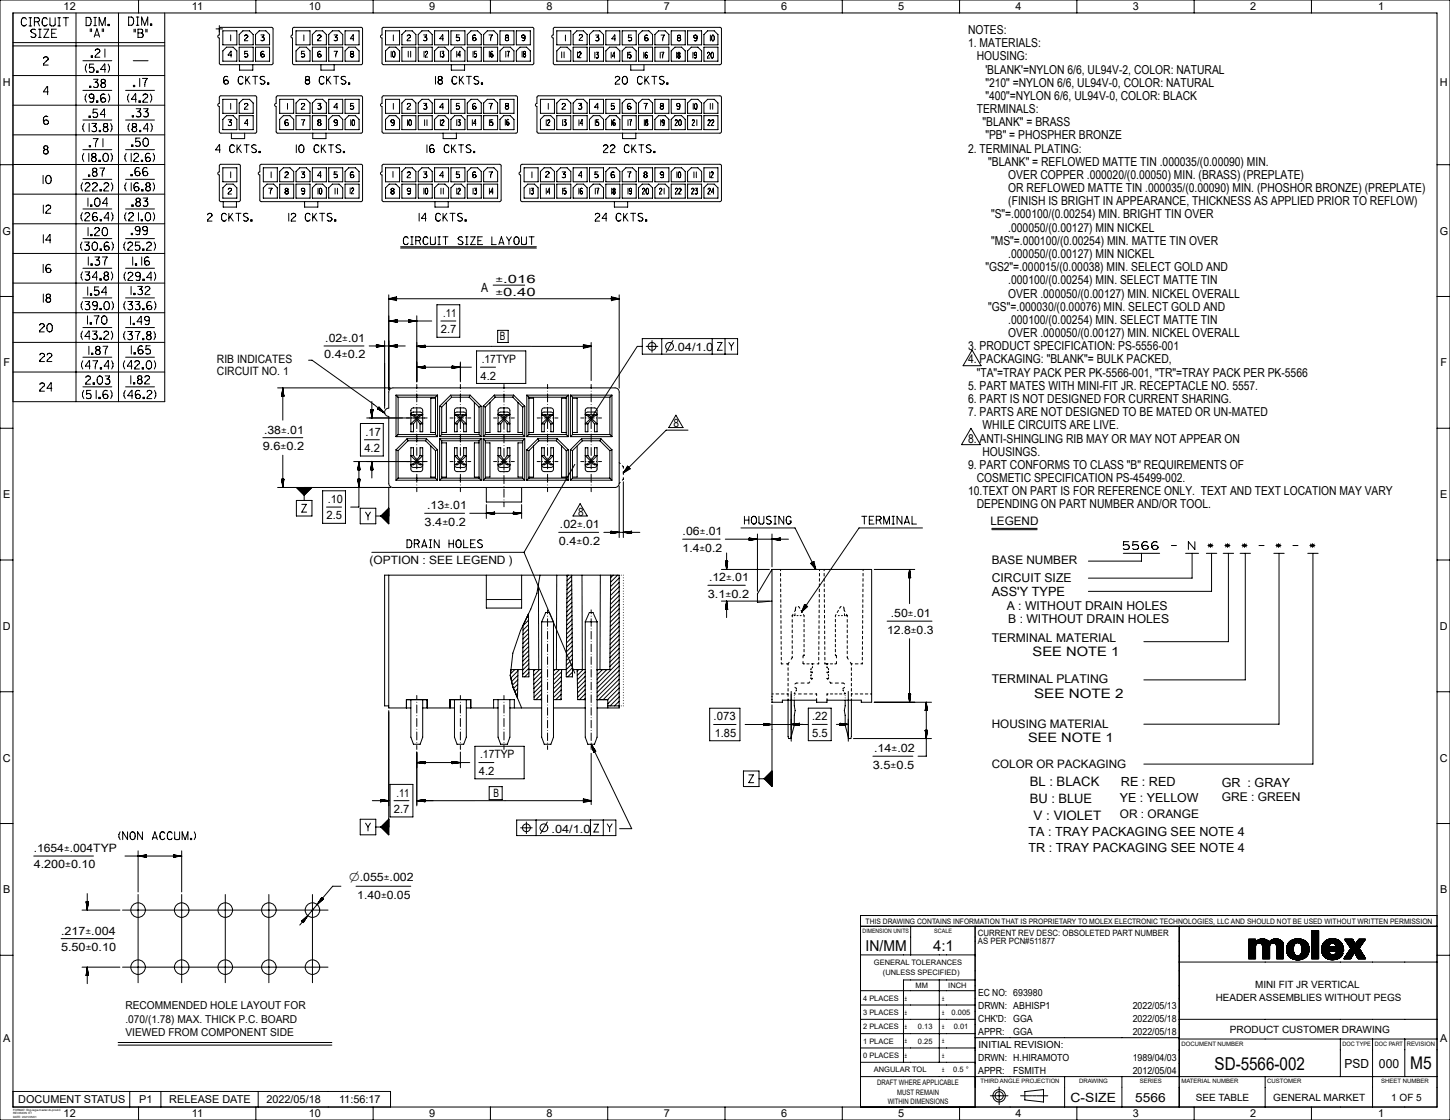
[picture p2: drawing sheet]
<svg xmlns="http://www.w3.org/2000/svg" width="559mm" height="432mm" viewBox="0 0 559 432" stroke-linecap="round" stroke-linejoin="round" font-family="sans-serif">
<defs><g id="words">
<text font-size="6.9" x="468.1" y="412.4">SD-5566-002</text>
<text font-size="6.7" x="543.4" y="412.3">M5</text>
<g font-size="5.8">
<text x="333.6" y="366.8">IN/MM</text>
<text x="359.6" y="366.8">4:1</text>
</g>
<g font-size="5">
<text x="398" y="253">SEE NOTE 1</text>
<text x="398.5" y="268.9">SEE NOTE 2</text>
<text x="396.2" y="286.2">SEE NOTE 1</text>
<text x="396.9" y="303.2">BL : BLACK</text>
<text x="396.9" y="309.7">BU : BLUE</text>
<text x="398.3" y="316.1">V : VIOLET</text>
</g>
<g font-size="4.9">
<text x="185.4" y="112.4">A</text>
<text x="382.2" y="230">ASS'Y TYPE</text>
<text x="432" y="303.2">RE : RED</text>
<text x="396.4" y="322.4">TA : TRAY PACKAGING SEE NOTE 4</text>
<text x="134.6" y="339.5">⌀.055</text>
<text x="412.6" y="424.8">C-SIZE</text>
</g>
<g font-size="4.8">
<text x="470.8" y="303.3">GR : GRAY</text>
<text x="431.6" y="309.1">YE : YELLOW</text>
<text x="396.4" y="328.5">TR : TRAY PACKAGING SEE NOTE 4</text>
<text x="518.2" y="411.6">PSD</text>
<text x="531.4" y="411.6">000</text>
<text x="437.5" y="424.7">5566</text>
</g>
<g font-size="4.7">
<text x="373.1" y="13.1">NOTES:</text>
<text x="373.1" y="18.2">1. MATERIALS:</text>
<text x="376.4" y="23.3">HOUSING:</text>
<text x="379.7" y="28.3">'BLANK'=NYLON 6/6, UL94V-2, COLOR: NATURAL</text>
<text x="379.7" y="33.4">&quot;210&quot; =NYLON 6/6, UL94V-0, COLOR: NATURAL</text>
<text x="379.7" y="38.5">&quot;400&quot;=NYLON 6/6, UL94V-0, COLOR: BLACK</text>
<text x="376.4" y="43.6">TERMINALS:</text>
<text x="378.6" y="48.7">&quot;BLANK&quot; = BRASS</text>
<text x="379.7" y="53.7">&quot;PB&quot; = PHOSPHER BRONZE</text>
<text x="373.1" y="58.8">2. TERMINAL PLATING:</text>
<text x="380.8" y="63.9">&quot;BLANK&quot; = REFLOWED MATTE TIN .000035/(0.00090) MIN.</text>
<text x="388.6" y="69">OVER COPPER .000020/(0.00050) MIN. (BRASS) (PREPLATE)</text>
<text x="388.6" y="74.1">OR REFLOWED MATTE TIN .000035/(0.00090) MIN. (PHOSHOR BRONZE) (PREPLATE)</text>
<text x="388.6" y="79.2">(FINISH IS BRIGHT IN APPEARANCE, THICKNESS AS APPLIED PRIOR TO REFLOW)</text>
<text x="381.9" y="84.2">&quot;S&quot;=.000100/(0.00254) MIN. BRIGHT TIN OVER</text>
<text x="388.6" y="89.3">.000050/(0.00127) MIN NICKEL</text>
<text x="381.9" y="94.4">&quot;MS&quot;=.000100/(0.00254) MIN. MATTE TIN OVER</text>
<text x="388.6" y="99.5">.000050/(0.00127) MIN NICKEL</text>
<text x="379.7" y="104.6">&quot;GS2&quot;=.000015/(0.00038) MIN. SELECT GOLD AND</text>
<text x="388.6" y="109.6">.000100/(0.00254) MIN. SELECT MATTE TIN</text>
<text x="380.8" y="119.8">&quot;GS&quot;=.000030/(0.00076) MIN. SELECT GOLD AND</text>
<text x="388.6" y="114.7">OVER .000050/(0.00127) MIN. NICKEL OVERALL</text>
<text x="388.6" y="124.9">.000100/(0.00254) MIN. SELECT MATTE TIN</text>
<text x="388.6" y="130">OVER .000050/(0.00127) MIN. NICKEL OVERALL</text>
<text x="373.1" y="135.1">3. PRODUCT SPECIFICATION: PS-5556-001</text>
<text x="373.1" y="140.1">4. PACKAGING: &quot;BLANK&quot;= BULK PACKED,</text>
<text x="376.4" y="145.2">&quot;TA&quot;=TRAY PACK PER PK-5566-001, &quot;TR&quot;=TRAY PACK PER PK-5566</text>
<text x="373.1" y="150.3">5. PART MATES WITH MINI-FIT JR. RECEPTACLE NO. 5557.</text>
<text x="373.1" y="155.4">6. PART IS NOT DESIGNED FOR CURRENT SHARING.</text>
<text x="373.1" y="160.5">7. PARTS ARE NOT DESIGNED TO BE MATED OR UN-MATED</text>
<text x="378.6" y="165.5">WHILE CIRCUITS ARE LIVE.</text>
<text x="373.1" y="170.6">8. ANTI-SHINGLING RIB MAY OR MAY NOT APPEAR ON</text>
<text x="378.6" y="175.7">HOUSINGS.</text>
<text x="373.1" y="180.8">9. PART CONFORMS TO CLASS &quot;B&quot; REQUIREMENTS OF</text>
<text x="376.4" y="185.9">COSMETIC SPECIFICATION PS-45499-002.</text>
<text x="373.1" y="190.9">10.TEXT ON PART IS FOR REFERENCE ONLY. TEXT AND TEXT LOCATION MAY VARY</text>
<text x="376.4" y="196">DEPENDING ON PART NUMBER AND/OR TOOL.</text>
<text x="382.2" y="224.3">CIRCUIT SIZE</text>
<text x="388" y="235.2">A : WITHOUT DRAIN HOLES</text>
<text x="388.6" y="240.3">B : WITHOUT DRAIN HOLES</text>
<text x="382.2" y="263.3">TERMINAL PLATING</text>
</g>
<g font-size="4.6">
<text x="382.2" y="247.4">TERMINAL MATERIAL</text>
<text x="470.8" y="308.9">GRE : GREEN</text>
<text x="431.6" y="315.5">OR : ORANGE</text>
</g>
<g font-size="4.5">
<text x="381.7" y="202.5">LEGEND</text>
<text x="382.2" y="217.5">BASE NUMBER</text>
<text x="382.2" y="280.6">HOUSING MATERIAL</text>
<text x="382.2" y="296.1">COLOR OR PACKAGING</text>
</g>
<g font-size="4.4">
<text x="170.8" y="122.2">.11</text>
<text x="125.4" y="131.8">.02</text>
<text x="169.9" y="128.5">2.7</text>
<text x="192.7" y="131.2">B</text>
<text x="259.8" y="135.1">.04/1.0</text>
<text x="83.6" y="139.8">RIB INDICATES</text>
<text x="124.9" y="138.1">0.4</text>
<text x="185.6" y="140">.17TYP</text>
<text x="83.6" y="144.6">CIRCUIT NO. 1</text>
<text x="185.2" y="146.3">4.2</text>
<text x="101.8" y="167.2">.38</text>
<text x="140.9" y="168">.17</text>
<text x="259.5" y="164.7">8</text>
<text x="101.3" y="173.5">9.6</text>
<text x="140.4" y="174.3">4.2</text>
<text x="126.3" y="193.9">.10</text>
<text x="164.6" y="196.3">.13</text>
<text x="125.8" y="200.3">2.5</text>
<text x="163.6" y="202.6">3.4</text>
<text x="215.8" y="203.7">.02</text>
<text x="222.8" y="198.8">8</text>
<text x="263.1" y="206.3">.06</text>
<text x="215.3" y="210">0.4</text>
<text x="263.1" y="212.6">1.4</text>
<text x="142.4" y="217.4">(OPTION : SEE LEGEND )</text>
<text x="273.3" y="224.1">.12</text>
<text x="272.8" y="230.4">3.1</text>
<text x="343.3" y="237.9">.50</text>
<text x="341.9" y="244.2">12.8</text>
<text x="275" y="277.7">.073</text>
<text x="313" y="277.7">.22</text>
<text x="275.5" y="284.1">1.85</text>
<text x="313" y="284">5.5</text>
<text x="185" y="292.4">.17TYP</text>
<text x="336.9" y="290">.14</text>
<text x="184.5" y="298.8">4.2</text>
<text x="336.4" y="296.3">3.5</text>
<text x="152.8" y="307.1">.11</text>
<text x="190.2" y="307.4">B</text>
<text x="151.8" y="313.4">2.7</text>
<text x="212.5" y="321">.04/1.0</text>
<text x="13" y="328.4">.1654</text>
<text x="13" y="334.8">4.200</text>
<text x="137.7" y="346.4">1.40</text>
<text x="23.5" y="360.3">.217</text>
<text x="23.5" y="366.6">5.50</text>
</g>
<g font-size="4.2">
<text x="24.5" y="4">12</text>
<text x="74" y="4">11</text>
<text x="119" y="4">10</text>
<text x="165.4" y="4">9</text>
<text x="210.6" y="4">8</text>
<text x="255.8" y="4">7</text>
<text x="301" y="4">6</text>
<text x="346.2" y="4">5</text>
<text x="391.4" y="4">4</text>
<text x="436.6" y="4">3</text>
<text x="481.8" y="4">2</text>
<text x="531.1" y="4">1</text>
<text x="1.1" y="33.2">H</text>
<text x="554.9" y="33.2">H</text>
<text x="1" y="90.4">G</text>
<text x="554.8" y="90.4">G</text>
<text x="1.4" y="141.2">F</text>
<text x="555.2" y="141.2">F</text>
<text x="1.3" y="192">E</text>
<text x="555.1" y="192">E</text>
<text x="1.1" y="242.8">D</text>
<text x="554.9" y="242.8">D</text>
<text x="1.1" y="293.6">C</text>
<text x="554.9" y="293.6">C</text>
<text x="1.3" y="344.4">B</text>
<text x="555.1" y="344.4">B</text>
<text x="48.3" y="389.1">RECOMMENDED HOLE LAYOUT FOR</text>
<text x="48.3" y="394.3">.070/(1.78) MAX. THICK P.C. BOARD</text>
<text x="1.3" y="401.6">A</text>
<text x="48.3" y="399.5">VIEWED FROM COMPONENT SIDE</text>
<text x="555.1" y="401.6">A</text>
<text x="7.1" y="425.3">DOCUMENT STATUS</text>
<text x="53.6" y="425.3">P1</text>
<text x="65.2" y="425.3">RELEASE DATE</text>
<text x="102.7" y="425.3">2022/05/18</text>
<text x="130.7" y="425.3">11:56:17</text>
<text x="24.5" y="430.8">12</text>
<text x="74" y="430.8">11</text>
<text x="119" y="430.8">10</text>
<text x="165.4" y="430.8">9</text>
<text x="210.6" y="430.8">8</text>
<text x="255.8" y="430.8">7</text>
<text x="301" y="430.8">6</text>
<text x="346.2" y="430.8">5</text>
<text x="391.4" y="430.8">4</text>
<text x="436.6" y="430.8">3</text>
<text x="481.8" y="430.8">2</text>
<text x="531.1" y="430.8">1</text>
</g>
<g font-size="4">
<text x="191" y="109.2">±.016</text>
<text x="191" y="114">±0.40</text>
<text x="131.9" y="131.8">±.01</text>
<text x="131.7" y="138.1">±0.2</text>
<text x="108.3" y="167.2">±.01</text>
<text x="108.1" y="173.5">±0.2</text>
<text x="171.2" y="196.3">±.01</text>
<text x="170.5" y="202.6">±0.2</text>
<text x="222.4" y="203.7">±.01</text>
<text x="269.7" y="206.3">±.01</text>
<text x="222.2" y="210">±0.2</text>
<text x="269.6" y="212.6">±0.2</text>
<text x="279.8" y="224.1">±.01</text>
<text x="279.6" y="230.4">±0.2</text>
<text x="349.9" y="237.9">±.01</text>
<text x="351" y="244.2">±0.3</text>
<text x="343.6" y="290">±.02</text>
<text x="343.2" y="296.3">±0.5</text>
<text x="24.7" y="328.4">±.004TYP</text>
<text x="25.1" y="334.8">±0.10</text>
<text x="147.9" y="339.5">±.002</text>
<text x="146.8" y="346.4">±0.05</text>
<text x="32.9" y="360.3">±.004</text>
<text x="33" y="366.6">±0.10</text>
</g>
<g font-size="3.9">
<text x="483.7" y="381">MINI FIT JR VERTICAL</text>
<text x="468.5" y="385.8">HEADER ASSEMBLIES WITHOUT PEGS</text>
<text x="474" y="398.2">PRODUCT CUSTOMER DRAWING</text>
<text x="460.8" y="424.4">SEE TABLE</text>
<text x="490.7" y="424.4">GENERAL MARKET</text>
<text x="536.2" y="424.4">1 OF 5</text>
</g>
<g font-size="3.8">
<text x="377" y="383.9">EC NO: 693980</text>
<text x="377" y="388.9">DRWN: ABHISP1</text>
<text x="436.5" y="388.9">2022/05/13</text>
<text x="377" y="393.9">CHK'D:</text>
<text x="390.5" y="393.9">GGA</text>
<text x="436.5" y="393.9">2022/05/18</text>
<text x="377" y="398.9">APPR:</text>
<text x="390.5" y="398.9">GGA</text>
<text x="436.5" y="398.9">2022/05/18</text>
<text x="377.1" y="403.9">INITIAL REVISION:</text>
<text x="377" y="408.9">DRWN: H.HIRAMOTO</text>
<text x="377" y="413.9">APPR:</text>
<text x="390.5" y="413.9">FSMITH</text>
<text x="436.5" y="408.9">1989/04/03</text>
<text x="436.5" y="413.9">2012/05/04</text>
</g>
<g font-size="3.4">
<text x="376.9" y="360.8">CURRENT REV DESC: OBSOLETED PART NUMBER</text>
<text x="376.9" y="364">AS PER PCN#511877</text>
</g>
<g font-size="2.9">
<text x="333.6" y="356.1">THIS DRAWING CONTAINS INFORMATION THAT IS PROPRIETARY TO MOLEX ELECTRONIC TECHNOLOGIES, LLC AND SHOULD NOT BE USED WITHOUT WRITTEN PERMISSION</text>
<text x="336.8" y="372.2">GENERAL TOLERANCES</text>
<text x="340.2" y="375.8">(UNLESS SPECIFIED)</text>
<text x="352.8" y="380.9">MM</text>
<text x="365.5" y="380.9">INCH</text>
<text x="332.6" y="385.8">4 PLACES</text>
<text x="348.7" y="385.7">±</text>
<text x="363.1" y="385.7">±</text>
<text x="332.6" y="391.3">3 PLACES</text>
<text x="348.7" y="391.3">±</text>
<text x="363.1" y="391.3">±</text>
<text x="366.8" y="391.3">0.005</text>
<text x="332.6" y="396.8">2 PLACES</text>
<text x="348.7" y="396.8">±</text>
<text x="353.8" y="396.8">0.13</text>
<text x="363.1" y="396.8">±</text>
<text x="367.6" y="396.8">0.01</text>
<text x="332.6" y="402.3">1 PLACE</text>
<text x="332.7" y="407.8">0 PLACES</text>
<text x="348.7" y="402.3">±</text>
<text x="348.7" y="407.8">±</text>
<text x="353.8" y="402.3">0.25</text>
<text x="363.1" y="402.3">±</text>
<text x="363.1" y="407.8">±</text>
<text x="336.8" y="413.4">ANGULAR TOL</text>
<text x="363.1" y="413.3">±</text>
<text x="367.4" y="413.4">0.5 °</text>
<text x="338.1" y="418.4">DRAFT WHERE APPLICABLE</text>
<text x="342.1" y="425.6">WITHIN DIMENSIONS</text>
<text x="345.8" y="422">MUST REMAIN</text>
</g>
<text font-size="2.4" x="542.1" y="403.1">REVISION</text>
<g font-size="2.3">
<text x="332.4" y="359.6">DIMENSION UNITS</text>
<text x="360" y="359.6">SCALE</text>
<text x="455.3" y="403.1">DOCUMENT NUMBER</text>
<text x="517.3" y="403.1">DOC TYPE</text>
<text x="529.8" y="403.1">DOC PART</text>
<text x="377.9" y="417.6">THIRD ANGLE PROJECTION</text>
<text x="415.9" y="417.6">DRAWING</text>
<text x="439.2" y="417.6">SERIES</text>
<text x="455.3" y="417.6">MATERIAL NUMBER</text>
<text x="488.4" y="417.6">CUSTOMER</text>
<text x="532.3" y="417.6">SHEET NUMBER</text>
</g>
<g font-size="1.1">
<text x="5" y="428.2">FORMAT: Eng-lega-master-tb-prod-C</text>
<text x="5" y="429.6">REVISION: E1</text>
<text x="5" y="431">DATE: 2021/05/01</text>
</g>
</g></defs>
<g fill="none" stroke="#000" stroke-width=".39">
<path d="M0 0h558.8v431.8h-558.8zM5 5h548.8v421.8h-548.8zM5 16.4h58.5M5 17.7h58.5M10.2 7.5l-.4-.6-.7-.1a1.73 1.73 0 0 0-.9 1.7 1.73 1.73 0 0 0 1.2 1.5l.8-.6M11.2 6.8h1M11.2 10h1M11.7 6.8v3.2M13.3 8.4h1.2M13.7 11.5a1.13 1.13 0 0 0-1.8 .5l1.7 1.2 .2 .6a1.12 1.12 0 0 1-1.9 .3M14.5 8.4l.7 1.6M14.5 8.4l.7-.6-.3-.8-1.6-.2v3.2"/>
<path d="M14.9 14.4h1M14.9 11.3h1M15.4 11.3v3.1M16.9 11.3h1.9l-1.9 3.1h2M18.2 7.5l-.4-.6-.6-.1a1.73 1.73 0 0 0-1 1.7 1.73 1.73 0 0 0 1.2 1.5l.8-.6M19.3 6.8v2.6l.1 .4 .4 .2 1.3-.2 .2-3M19.9 12.8h1.3M21.7 11.3h-1.8v3.1h2M22.3 6.8h1M22.3 10h1M22.8 6.8v3.2M24.4 6.8h2"/>
<path d="M25.4 6.8v3.2M29.3 5v149.9M33.2 6.7h1.1a1.94 1.94 0 0 1 0 3.2h-1.1zM34.8 11.1v1.1M35.3 11.1v1.1M36.2 9.9h1M36.2 6.7h1M36.3 14.3l1.1-3.2 1 3.2M36.6 13.5h1.5M36.7 6.7v3.2M36.7 19.5a.89 .89 0 0 1 1.1-.6 .89 .89 0 0 1 .6 1.1l-1.6 1.5-.1 .6h1.8M38.2 9.9v-3.2l1.2 3.2 1.2-3.2v3.2"/>
<path d="M39.4 11.1v1.1M39.9 11.1v1.1M40.4 18.9v3.2M41.6 9.4h.5v.5h-.5zM45.7 5v149.9M49.6 6.6h1.1a1.94 1.94 0 0 1 0 3.1h-1.1zM51.7 11.3v1.1M52.2 11.3v1.1M52.5 6.6h1M52.5 9.7h1M53 6.6v3.1M53.2 11.3l1.7 .2 .1 .5-.4 .7a.94 .94 0 0 1 .6 .9 .94 .94 0 0 1-.6 .8h-1.4z"/>
<path d="M53.2 12.7h1.4M53.4 0v5M54.6 9.7v-3.1l1.2 3.1 1.1-3.1v3.1M56.2 11.3v1.1M56.7 11.3v1.1M58 9.2h.5v.5h-.5zM63.5 5v149.9h-58.5M83.3 11.1h2.5M84.5 9.9v3.6a.6 .6 0 0 0-.6 .6 .6 .6 0 0 0 .6 .6v9.6l.4 .6h19.7l.6-.3v-13.5l-.2-.5-19.9-.1-.6 .6M85.9 11.9h5.4v5.4h-5.4zM85.9 19.6l1.4-1.4h2.6l1.4 1.4v4h-5.4zM88.9 13.5v2.2"/>
<path d="M92.2 18.2h5.4v5.4h-5.4zM93.6 11.9h2.6l1.4 1.4v4h-5.4v-4zM94.2 13.9a.63 .63 0 0 1 .8-.4 .63 .63 0 0 1 .4 .8l-1.1 1-.1 .4h1.3M95.4 19.8h-1.1l-.1 1 .5-.2a.71 .71 0 0 1 .8 1 .71 .71 0 0 1-1.3 .1M98.5 18.2h5.4v5.4h-5.4zM98.6 0v5M99.9 11.9h2.6l1.4 1.4v4h-5.4v-4zM100.5 13.5h1.2l-.7 .8a.73 .73 0 0 1 .8 1 .73 .73 0 0 1-1.3 .1M101.7 19.9a.91 .91 0 0 0-1.2 .2 .91 .91 0 0 0 0 1.2l.4 .6h.7a.64 .64 0 0 0-.1-1.1 .64 .64 0 0 0-.9 .7M112.9 10.7l26.5-.1 .3 .5v13.5l-.6 .3h-26l-.4-.6v-9.6a.6 .6 0 0 1-.6-.6 .6 .6 0 0 1 .6-.6zM114.1 11.9h5.4v5.4h-5.4zM115.5 18.2h2.6l1.4 1.4v4h-5.4v-4z"/>
<path d="M117.1 13.5v2.2M117.3 19.8h-1.1l-.1 1 .5-.2a.71 .71 0 0 1 .8 1 .71 .71 0 0 1-1.3 .1M120.4 18.2h5.4v5.4h-5.4zM121.8 11.9h2.6l1.4 1.4v4h-5.4v-4zM122.4 13.9a.63 .63 0 0 1 .8-.4 .63 .63 0 0 1 .4 .8l-1.1 1-.1 .4h1.3M123.6 19.9a.91 .91 0 0 0-1.2 .2 .91 .91 0 0 0 0 1.2l.4 .6h.7a.64 .64 0 0 0-.1-1.1 .64 .64 0 0 0-.9 .7M126.7 18.2h5.4v5.4h-5.4zM128.1 11.9h2.6l1.4 1.4v4h-5.4v-4zM128.7 19.8h1.3l-.5 1.1-.1 1.1M128.7 13.5h1.2l-.7 .8a.73 .73 0 0 1 .8 1 .73 .73 0 0 1-1.3 .1M133 11.9h5.4v5.4h-5.4zM133 19.6l1.4-1.4h2.6l1.4 1.4v4h-5.4z"/>
<path d="M136.3 14.9h-1.3l1-1.4 .2 2.2M143.8 0v5M147.4 10.7l57.9-.1 .4 .5v13.2l-.6 .6h-57.3l-.6-.6v-9.6a.6 .6 0 0 1-.6-.6 .6 .6 0 0 1 .6-.6zM148.6 11.9h5.4v5.4h-5.4zM150 18.2h2.6l1.4 1.4v4h-5.4v-4zM150.8 19.8v2.2M151.5 19.9l.2-.1a1.4 1.4 0 0 1 0 2.2l-.4-.9zM151.6 13.5v2.2M154.9 18.2h5.4v5.4h-5.4zM156.3 11.9h2.6l1.4 1.4v4h-5.4v-4zM156.9 13.9a.63 .63 0 0 1 .8-.4 .63 .63 0 0 1 .4 .8l-1.1 1-.1 .4h1.3M157.3 19.8v2.2"/>
<path d="M158.3 19.8v2.2M161.2 18.2h5.4v5.4h-5.4zM162.6 11.9h2.6l1.4 1.4v4h-5.4v-4zM163.2 13.5h1.2l-.7 .8a.73 .73 0 0 1 .8 1 .73 .73 0 0 1-1.3 .1M163.4 19.8v2.2M167.5 11.9h5.4v5.4h-5.4zM168.9 18.2h2.6l1.4 1.4v4h-5.4v-4zM169.7 19.8v2.2M170.2 19.8h.8l-.5 .8a.69 .69 0 0 1 .6 .8 .69 .69 0 0 1-.8 .5l-.1-.2M170.8 14.9h-1.3l1-1.4 .2 2.2M173.8 11.9h5.4v5.4h-5.4zM175.2 18.2h2.6l1.4 1.4v4h-5.4v-4z"/>
<path d="M176 19.8v2.2M177 13.5h-1.1l-.1 1 .5-.2a.71 .71 0 0 1 .8 1 .71 .71 0 0 1-1.3 .1M180.1 18.2h5.4v5.4h-5.4zM181.5 11.9h2.6l1.4 1.4v4h-5.4v-4zM182.3 19.8v2.2M183.3 13.6a.91 .91 0 0 0-1.2 .2 .91 .91 0 0 0 0 1.2l.4 .6h.7a.64 .64 0 0 0-.1-1.1 .64 .64 0 0 0-.9 .7M183.6 19.8h-.7l-.1 1a.56 .56 0 0 1 .9 .5 .56 .56 0 0 1-.9 .4M186.4 18.2h5.4v5.4h-5.4zM187.8 11.9h2.6l1.4 1.4v4h-5.4v-4zM188.4 13.5h1.3l-.5 1.1-.1 1.1M188.6 19.8v2.2M189 0v5"/>
<path d="M189.9 19.9l-.2-.1a1.42 1.42 0 0 0-.2 2.2 .57 .57 0 0 0 .5-.6 .57 .57 0 0 0-.7-.5l-.2 .6M192.7 11.9h5.4v5.4h-5.4zM194.1 18.2h2.6l1.4 1.4v4h-5.4v-4zM194.9 19.8v2.2M195.3 14.5a.63 .63 0 0 0-.5 .9 .63 .63 0 0 0 1.1 0 .63 .63 0 0 0-.4-.9M195.3 14.5h.2M195.3 14.5l-.5-.6 .6-.4 .5 .4-.4 .6M195.4 19.8h.9l-.5 2.2M199 11.9h5.4v5.4h-5.4zM200.4 18.2h2.6l1.4 1.4v4h-5.4v-4zM201.2 19.8v2.2M202.3 14.3l-.3 .3a.65 .65 0 0 1-.9-.3 .65 .65 0 0 1 .4-.9 .65 .65 0 0 1 .8 .6l-.2 1.6h-.9"/>
<path d="M213.4 10.7l64.2-.1 .4 .5v13.2l-.6 .6h-63.6l-.6-.6v-9.6a.6 .6 0 0 1-.6-.6 .6 .6 0 0 1 .6-.6zM214.6 11.9h5.4v5.4h-5.4zM214.6 19.6l1.4-1.4h2.6l1.4 1.4v4h-5.4zM217.9 13.5v2.3M220.9 18.2h5.4v5.4h-5.4zM222.3 11.9h2.6l1.4 1.4v4h-5.4v-4zM223.2 13.8a.63 .63 0 0 1 .8-.5 .63 .63 0 0 1 .4 .8l-1.1 1.1-.1 .4h1.3M227.2 18.2h5.4v5.4h-5.4zM228.6 11.9h2.6l1.4 1.4v4h-5.4v-4zM229.5 13.5h1.2l-.7 .8a.73 .73 0 0 1 .8 1 .73 .73 0 0 1-1.3 .2M233.5 11.9h5.4v5.4h-5.4zM233.5 19.6l1.4-1.4h2.6l1.4 1.4v4h-5.4z"/>
<path d="M234.2 0v5M237.1 15h-1.3l1-1.5 .2 2.3M239.8 11.9h5.4v5.4h-5.4zM239.8 19.6l1.4-1.4h2.6l1.4 1.4v4h-5.4zM243.3 13.5h-1.1l-.1 1.1 .5-.2a.71 .71 0 0 1 .8 .9 .71 .71 0 0 1-1.3 .2M246.1 18.2h5.4v5.4h-5.4zM247.5 11.9h2.6l1.4 1.4v4h-5.4v-4zM249.6 13.7a.91 .91 0 0 0-1.2 .2 .91 .91 0 0 0 0 1.2l.4 .6h.7a.64 .64 0 0 0-.1-1.1 .64 .64 0 0 0-.9 .6M252.4 18.2h5.4v5.4h-5.4zM253.8 11.9h2.6l1.4 1.4v4h-5.4v-4zM254.7 13.5h1.3l-.5 1.1-.1 1.2M258.7 11.9h5.4v5.4h-5.4z"/>
<path d="M258.7 19.6l1.4-1.4h2.6l1.4 1.4v4h-5.4zM261.6 14.5l-.5-.5 .6-.5 .5 .5-.4 .5M261.6 14.5a.63 .63 0 0 0-.4 1 .63 .63 0 0 0 1 0 .63 .63 0 0 0-.4-1M261.6 14.5h.2M265 11.9h5.4v5.4h-5.4zM266.4 18.2h2.6l1.4 1.4v4h-5.4v-4zM268.6 14.3l-.2 .3a.65 .65 0 0 1-1-.3 .65 .65 0 0 1 .5-.8 .65 .65 0 0 1 .7 .6l-.2 1.5h-.9M271.3 18.2h5.4v5.4h-5.4zM272.7 11.9h2.6l1.4 1.4v4h-5.4v-4zM273.8 13.5v2.3M274.5 13.6l.2-.1a1.4 1.4 0 0 1 0 2.3l-.4-.9zM279.4 0v5"/>
<path d="M324.6 0v5M369.8 0v5M415 0v5M460.2 0v5M505.4 0v5M5 29.1h58.5M16.8 22.6a.89 .89 0 0 1 1.1-.7 .89 .89 0 0 1 .6 1.2l-1.6 1.4-.1 .6h1.8M18.6 35.4h-1.8l1.4-2.1 .1 3.2M31.9 34.8h11.2M31.9 23.4h11.2M33.3 36.2l-.5 1.1v1.1l.5 1M33.4 24.7l-.5 1.1v1l.5 1.1"/>
<path d="M34.5 33.2h.5v.5h-.5zM35.2 21.6h.5v.5h-.5zM36 30.6h1.7l-.3 .6-.7 .5a1.02 1.02 0 0 1 1.1 1.4 1.02 1.02 0 0 1-1.8 .3M36.1 24.7h-1.5l-.2 1.5a1.13 1.13 0 0 1 1.7 .2 1.02 1.02 0 0 1-.3 1.4 1.02 1.02 0 0 1-1.4-.3M36.2 37.4a1 1 0 0 1-1.7 .1 .91 .91 0 0 1 .5-1.3 .91 .91 0 0 1 1.2 .8l-.3 2.2-.5 .2-.8-.2M37.2 38.9h.5v.5h-.5zM37.3 27.4h.5v.5h-.5zM39.6 32h.3M39.6 32l-.5-.3-.1-.5 .1-.4 .7-.2 .6 .2 .2 .4-.1 .5-.6 .3M39.6 32a.89 .89 0 0 0-.6 1.4 .89 .89 0 0 0 1.5 0 .89 .89 0 0 0-.6-1.4M40.5 36.5l-.8-.3a1.82 1.82 0 0 0 0 3.2l.6-.1a.9 .9 0 0 0-.2-1.6 .9 .9 0 0 0-1.2 .9M40.6 26.8h-1.8l1.4-2.1 .2 3.2"/>
<path d="M41.7 24.7l.5 1.1v1l-.5 1.1M41.8 36.2l.5 1.1v1.1l-.5 1M48.4 34.8h11.1M49.7 36.2l-.5 1.1v1.1l.5 1M51.3 23.4h5.8M51.4 32.9h.5v.5h-.5zM52.5 38.3h-1.8l1.4-2.1 .2 3.2M53.6 38.9h.5v.5h-.5zM53.8 30.2v3.2M54.9 30.2l1.8 .2a3.9 3.9 0 0 0-.9 3M55.1 36.9a.89 .89 0 0 1 1.1-.6 .89 .89 0 0 1 .6 1.1l-1.6 1.5-.1 .5h1.8M58 36.2l.5 1.1v1.1l-.5 1"/>
<path d="M84.7 37.1l13.6-.2 .5 .2v14.1h-14.1l-.2-10.1a.6 .6 0 0 1-.6-.6 .6 .6 0 0 1 .6-.6zM85.9 38.3h5.4v5.4h-5.4zM87.8 29.7l-.5-.3a1.59 1.59 0 0 0-1.2 1.4 1.59 1.59 0 0 0 .9 1.6l.6-.1a.85 .85 0 0 0-.1-1.4 .85 .85 0 0 0-1.2 .8M88.9 39.9v2.2M89.2 21.2h-1.3l1-1.4 .2 2.2M92.3 24.9v2.1h5.1v-2.1M93.6 38.3h2.6l1.4 1.4v4h-5.4v-4zM93.7 30l-.4-.5-.6-.1a1.63 1.63 0 0 0-.9 1.6 1.63 1.63 0 0 0 1.1 1.4l.8-.5M94.7 29.4v3M95.1 30.7l1.3 1.7M96.1 29.4l-1.4 2M97.4 29.4h1.9"/>
<path d="M98.3 29.4v3M102 29.7a1.06 1.06 0 0 0-1.7 .5l1.6 1 .2 .6a1.05 1.05 0 0 1-1.8 .3M103.1 32h.5v.4h-.5zM106.6 37.1l32.8-.1 .3 .5v13.5l-.6 .3h-32.3l-.4-.6v-9.6a.6 .6 0 0 1-.6-.6 .6 .6 0 0 1 .6-.6zM107.8 38.3h5.4v5.4h-5.4zM110.8 39.9v2.2M115.5 38.3h2.6l1.4 1.4v4h-5.4v-4zM118.3 30.8a.84 .84 0 0 0-.5 1.3 .84 .84 0 0 0 1.4 0 .84 .84 0 0 0-.6-1.3M118.3 30.8h.3M118.3 30.8l-.5-.3-.1-.5 .2-.3 .6-.3 .6 .3 .1 .3-.1 .5-.5 .3M121.8 38.3h2.6l1.4 1.4v4h-5.4v-4zM122.4 39.9h1.2l-.7 .8a.73 .73 0 0 1 .8 1 .73 .73 0 0 1-1.3 .2"/>
<path d="M123.7 24.9v2.1h5.1v-2.1M124.9 30l-.4-.5-.6-.1a1.63 1.63 0 0 0-.9 1.6 1.63 1.63 0 0 0 1.1 1.4l.8-.5M125.8 29.4v3M126.3 30.7l1.2 1.7M126.7 38.3h5.4v5.4h-5.4zM127.3 29.4l-1.5 2M128.6 29.4h1.9M129.6 29.4v3M133 38.3h5.4v5.4h-5.4zM133.2 29.7a1.06 1.06 0 0 0-1.7 .5l1.6 1 .2 .6a1.05 1.05 0 0 1-1.8 .3M134.3 32h.5v.4h-.5zM135.6 20.8a.63 .63 0 0 0-.5 .9 .63 .63 0 0 0 1.1 0 .63 .63 0 0 0-.4-.9"/>
<path d="M135.6 20.8l-.5-.6 .6-.4 .5 .4-.4 .6M135.6 20.8h.2M136.2 39.9h-1.1l-.1 1 .5-.2a.71 .71 0 0 1 .8 1 .71 .71 0 0 1-1.3 .2M147.4 37.1l51.6-.1 .4 .5v13.2l-.6 .6h-51l-.6-.6v-9.6a.6 .6 0 0 1-.6-.6 .6 .6 0 0 1 .6-.6zM148.6 38.3h5.4v5.4h-5.4zM151.6 39.9v2.2M156.3 38.3h2.6l1.4 1.4v4h-5.4v-4zM161.2 39.7l1.4-1.4h2.6l1.4 1.4v4h-5.4zM163.2 39.9h1.2l-.7 .8a.73 .73 0 0 1 .8 1 .73 .73 0 0 1-1.3 .2M163.9 20.2a.47 .47 0 0 1 .7-.4 .47 .47 0 0 1 .1 .8l-.8 1.4h.9M167.5 38.3h5.4v5.4h-5.4zM167.8 29.4v3"/>
<path d="M169.5 30.8a.84 .84 0 0 0-.6 1.3 .84 .84 0 0 0 1.4 0 .84 .84 0 0 0-.5-1.3M169.5 30.8h.3M169.5 30.8l-.5-.3-.1-.5 .1-.3 .7-.3 .6 .3 .1 .3-.1 .5-.5 .3M173.8 38.3h5.4v5.4h-5.4zM173.9 24.9v2.1h5.1v-2.1M176.1 30l-.4-.5-.6-.1a1.63 1.63 0 0 0-.9 1.6 1.63 1.63 0 0 0 1.1 1.4l.8-.5M177 39.9h-1.1l-.1 1 .5-.2a.71 .71 0 0 1 .8 1 .71 .71 0 0 1-1.3 .2M177 29.4v3M177.4 21.2h-.9l.7-1.4 .1 2.2M177.5 30.7l1.2 1.7M178.5 29.4l-1.5 2M179.7 29.4h2"/>
<path d="M180.1 39.7l1.4-1.4h2.6l1.4 1.4v4h-5.4zM180.7 29.4v3M184.4 29.7a1.06 1.06 0 0 0-1.7 .5l1.6 1 .2 .6a1.05 1.05 0 0 1-1.8 .3M185.5 32h.5v.4h-.5zM186.4 39.7l1.4-1.4h2.6l1.4 1.4v4h-5.4zM188.4 39.9h1.3l-.5 1.1-.1 1.1M192.7 38.3h5.4v5.4h-5.4zM202.1 20.8a.61 .61 0 0 0-.4 .7 .61 .61 0 0 0 .7 .4l.2-.5-.4-.6M202.1 20.8h.1M202.1 20.8a.47 .47 0 0 1-.3-.7 .47 .47 0 0 1 .6-.2l-.2 .9M207.1 37.1l70.5-.1 .4 .5v13.2l-.6 .6h-69.9l-.6-.6v-9.6a.6 .6 0 0 1-.6-.6 .6 .6 0 0 1 .6-.6zM208.3 38.3h5.4v5.4h-5.4z"/>
<path d="M211.3 39.9v2.2M214.6 39.7l1.4-1.4h2.6l1.4 1.4v4h-5.4zM216.5 20v2.3M217.4 20v2.3M222.3 38.3h2.6l1.4 1.4v4h-5.4v-4zM222.6 20v2.3M222.9 39.9h1.2l-.7 .8a.73 .73 0 0 1 .8 1 .73 .73 0 0 1-1.3 .2M223 20.5a.48 .48 0 0 1 .7-.4 .48 .48 0 0 1 .2 .7l-.9 1.5h.9M227.2 38.3h5.4v5.4h-5.4zM229.2 20.1v2.3M229.7 20.1h.8l-.5 .9a.69 .69 0 0 1 .6 .7 .69 .69 0 0 1-.8 .6l-.1-.2M233.5 38.3h5.4v5.4h-5.4z"/>
<path d="M235.5 20.1v2.3M236.7 39.9h-1.1l-.1 1 .5-.2a.71 .71 0 0 1 .8 1 .71 .71 0 0 1-1.3 .2M236.9 21.6h-.9l.7-1.5 .1 2.3M237.1 30.1a.84 .84 0 0 1 1.1-.6 .84 .84 0 0 1 .5 1l-1.5 1.4-.1 .5h1.7M239.8 39.7l1.4-1.4h2.6l1.4 1.4v4h-5.4zM240.3 29.6l.4-.2a1.56 1.56 0 0 1 1.1 1.5 1.56 1.56 0 0 1-1.1 1.5 1.83 1.83 0 0 1-.4-2.8zM241.8 20.1v2.3M243.1 24.9v2.1h5.1v-2.1M243.1 20.1h-.7l-.1 1.1a.56 .56 0 0 1 .9 .5 .56 .56 0 0 1-.9 .4M247.5 38.3h2.6l1.4 1.4v4h-5.4v-4zM247.5 30l-.3-.5-.7-.1a1.63 1.63 0 0 0-.9 1.6 1.63 1.63 0 0 0 1.1 1.4l.8-.5M248.1 20.1v2.3"/>
<path d="M248.1 39.9h1.3l-.5 1.1-.1 1.1M248.5 29.4v3M249 30.7l1.2 1.7M249.4 20.3l-.2-.2a1.43 1.43 0 0 0-.2 2.3 .57 .57 0 0 0 .5-.7 .57 .57 0 0 0-.7-.4l-.1 .5M249.9 29.4l-1.4 2M251.2 29.4h1.9M252.2 29.4v3M252.4 38.3h5.4v5.4h-5.4zM254.4 20.1v2.3M254.9 20.1h.9l-.4 2.3M255.9 29.7a1.06 1.06 0 0 0-1.8 .5l1.6 1 .2 .6a1.05 1.05 0 0 1-1.8 .3M256.9 32h.5v.4h-.5z"/>
<path d="M258.7 38.3h5.4v5.4h-5.4zM260.7 20.1v2.3M261.6 21.1h.1M261.6 21.1a.47 .47 0 0 1-.3-.6 .47 .47 0 0 1 .7-.2l-.3 .8M261.6 21.1a.62 .62 0 0 0-.4 .8 .62 .62 0 0 0 .7 .4l.2-.6-.4-.6M266.4 38.3h2.6l1.4 1.4v4h-5.4v-4zM267 20.1v2.3M267.2 39.9v2.2M267.9 40l.2-.1a1.4 1.4 0 0 1 0 2.2l-.4-.9zM268.4 21l-.2 .2a.5 .5 0 0 1-.7-.5 .5 .5 0 0 1 .8-.3v1.8h-.6M272.6 20.6a.47 .47 0 0 1 .7-.4 .47 .47 0 0 1 .1 .8l-.8 1.4h.9M272.7 38.3h2.6l1.4 1.4v4h-5.4v-4z"/>
<path d="M273.7 39.9v2.2M274.2 20.2l.2-.1a1.4 1.4 0 0 1 0 2.3l-.4-.9zM274.7 39.9v2.2M5 52h58.5M5 40.6h58.5M17.5 57.6a.89 .89 0 0 0-.6 1.4 .89 .89 0 0 0 1.5 0 .89 .89 0 0 0-.6-1.4M17.5 57.6l-.5-.2-.1-.6 .1-.4 .7-.2 .6 .2 .1 .4-.1 .6-.5 .2M17.5 57.6h.3M18.4 45l-.5-.2a1.68 1.68 0 0 0-1.2 1.5 1.68 1.68 0 0 0 .9 1.6l.7-.1a.9 .9 0 0 0-.2-1.5 .9 .9 0 0 0-1.3 .9M31.9 46.3h11.2M31.9 57.7h11.2M32.3 59.1l-.5 1.1v1l.5 1.1"/>
<path d="M32.4 47.6l-.5 1v1.1l.5 1.1M34.2 59.1v3.2M34.3 44.8h.5v.5h-.5zM34.4 47.6v3.2M34.4 56.1h.5v.5h-.5zM35.4 47.6h1.7l-.3 .6-.7 .5a1.03 1.03 0 0 1 1.1 1.4 1.03 1.03 0 0 1-1.8 .3M35.9 53.4l1.8 .2a3.9 3.9 0 0 0-.9 3M37.5 42.1h-1.5l-.2 1.5a1.13 1.13 0 0 1 1.7 .1 1.02 1.02 0 0 1-.2 1.5 1.02 1.02 0 0 1-1.5-.3M38.3 50.3h.5v.5h-.5zM39.7 53.4v3.2M40.2 59.3l.4-.2a1.65 1.65 0 0 1 1.2 1.6 1.65 1.65 0 0 1-1.2 1.6 1.93 1.93 0 0 1-.4-3zM40.5 44.2h-1.8l1.4-2.1 .2 3.2"/>
<path d="M40.5 49l-.5-.3-.1-.5 .1-.4 .7-.2 .7 .2 .1 .4-.1 .5-.5 .3M40.5 49a.89 .89 0 0 0-.6 1.4 .89 .89 0 0 0 1.5 0 .89 .89 0 0 0-.5-1.4M40.5 49h.4M42.7 47.6l.5 1v1.1l-.5 1.1M42.8 59.1l.5 1.1v1l-.5 1.1M48.4 46.3h11.1M48.4 57.7h11.1M48.6 59.1l-.5 1.1v1l.5 1.1M49.9 47.6l-.5 1v1.1l.5 1.1M50.6 59.1v3.2M50.7 55.9h.5v.5h-.5zM51 44.6h.5v.5h-.5z"/>
<path d="M51.6 49l-.5-.3-.1-.5 .1-.4 .7-.2 .6 .2 .2 .4-.1 .5-.6 .3M51.6 49a.89 .89 0 0 0-.6 1.4 .89 .89 0 0 0 1.5 0 .89 .89 0 0 0-.6-1.4M51.6 49h.3M51.6 59.7a.89 .89 0 0 1 1.1-.6 .89 .89 0 0 1 .6 1.2l-1.6 1.4-.1 .6h1.8M52.5 41.9h1.7l-.3 .7-.8 .5a1.03 1.03 0 0 1 1.1 1.3 1.03 1.03 0 0 1-1.7 .3M53.7 50.3h.5v.5h-.5zM53.9 53.2h-1.5l-.2 1.5a1.13 1.13 0 0 1 1.7 .2 1.02 1.02 0 0 1-.2 1.4 1.02 1.02 0 0 1-1.5-.3M55.3 41.9h1.7l-.3 .7-.7 .5a1.03 1.03 0 0 1 1.1 1.3 1.03 1.03 0 0 1-1.8 .3M55.6 53.4l.4-.2a1.65 1.65 0 0 1 1.2 1.6 1.65 1.65 0 0 1-1.2 1.6 1.94 1.94 0 0 1-.4-3zM57.1 49.7h-1.8l1.4-2.1 .2 3.2M57.7 59.3l-.5-.2a1.68 1.68 0 0 0-1.3 1.5 1.68 1.68 0 0 0 1 1.7l.7-.1a.9 .9 0 0 0-.2-1.6 .9 .9 0 0 0-1.3 .9M58.1 47.6l.5 1v1.1l-.5 1.1"/>
<path d="M59 59.1l.5 1.1v1l-.5 1.1M84.9 57.8h-1.7l1.3-2 .1 3M85.9 46l1.4-1.4h2.6l1.4 1.4v4h-5.4zM87.9 46.2h1.2l-.7 .8a.73 .73 0 0 1 .8 1 .73 .73 0 0 1-1.3 .2M89.2 51.3v2.1h5.1v-2.1M90.4 56.4l-.4-.5-.6-.1a1.63 1.63 0 0 0-.9 1.6 1.63 1.63 0 0 0 1.1 1.4l.8-.5M91.3 55.8v3M91.8 57.1l1.2 1.7M92.2 44.6h5.4v5.4h-5.4zM92.8 55.8l-1.5 2M94.1 55.8h1.9M94.2 47.5l1.2-1.3v2.2"/>
<path d="M94.2 40.3a.63 .63 0 0 1 .8-.4 .63 .63 0 0 1 .4 .8l-1.1 1-.1 .4h1.3M94.2 47.5v.1M94.2 47.6h1.3M95.1 55.8v3M98.7 56.1a1.07 1.07 0 0 0-1.7 .5l1.6 1 .2 .7a1.06 1.06 0 0 1-1.8 .2M99.8 58.4h.5v.4h-.5zM107.8 46l1.4-1.4h2.6l1.4 1.4v4h-5.4zM111 46.3a.91 .91 0 0 0-1.2 .2 .91 .91 0 0 0 0 1.2l.4 .6h.7a.64 .64 0 0 0-.1-1.1 .64 .64 0 0 0-.9 .7M114.1 44.6h5.4v5.4h-5.4zM114.2 55.8v3M115.7 56l.3-.2a1.56 1.56 0 0 1 1.1 1.5 1.56 1.56 0 0 1-1.1 1.5 1.83 1.83 0 0 1-.3-2.8zM116.1 40.3a.63 .63 0 0 1 .8-.4 .63 .63 0 0 1 .4 .8l-1.1 1-.1 .4h1.3"/>
<path d="M116.1 46.2h1.3l-.5 1.1-.1 1.1M120.4 44.6h5.4v5.4h-5.4zM120.5 51.3v2.1h5.1v-2.1M122.9 56.4l-.4-.5-.6-.1a1.63 1.63 0 0 0-.9 1.6 1.63 1.63 0 0 0 1.1 1.4l.8-.5M123 47.2a.63 .63 0 0 0-.5 .9 .63 .63 0 0 0 1.1 0 .63 .63 0 0 0-.4-.9M123 47.2l-.5-.6 .6-.4 .5 .4-.4 .6M123 47.2h.2M123.9 55.8v3M124.3 57.1l1.3 1.7M125.3 55.8l-1.4 2M126.6 55.8h1.9M127.6 55.8v3"/>
<path d="M128.1 44.6h2.6l1.4 1.4v4h-5.4v-4zM130 41.3h-1.3l1-1.4 .2 2.2M130 47l-.3 .3a.65 .65 0 0 1-.9-.3 .65 .65 0 0 1 .5-.9 .65 .65 0 0 1 .7 .6l-.2 1.6h-.9M131.2 56.1a1.07 1.07 0 0 0-1.7 .5l1.6 1 .2 .7a1.06 1.06 0 0 1-1.8 .2M132.3 58.4h.5v.4h-.5zM133 46l1.4-1.4h2.6l1.4 1.4v4h-5.4zM135.2 46.2v2.2M135.9 46.3l.2-.1a1.4 1.4 0 0 1 0 2.2l-.4-.9zM150 44.6h2.6l1.4 1.4v4h-5.4v-4zM151.9 47l-.3 .3a.65 .65 0 0 1-.9-.3 .65 .65 0 0 1 .5-.9 .65 .65 0 0 1 .7 .6l-.2 1.6h-.9M154.9 44.6h5.4v5.4h-5.4zM156.9 40.3a.63 .63 0 0 1 .8-.4 .63 .63 0 0 1 .4 .8l-1.1 1-.1 .4h1.3"/>
<path d="M157.1 46.2v2.2M157.8 46.3l.2-.1a1.4 1.4 0 0 1 0 2.2l-.4-.9zM161.2 44.6h5.4v5.4h-5.4zM163.6 46.2v2.2M164.5 55.8v3M164.6 46.2v2.2M167.1 56.1l-.4-.3a1.59 1.59 0 0 0-1.3 1.4 1.59 1.59 0 0 0 1 1.6l.6-.1a.85 .85 0 0 0-.2-1.4 .85 .85 0 0 0-1.2 .8M168.9 44.6h2.6l1.4 1.4v4h-5.4v-4zM169.7 46.2v2.2M170.2 46.6a.47 .47 0 0 1 .7-.4 .47 .47 0 0 1 .1 .8l-.8 1.4h.9M170.8 51.3v2.1h5.1v-2.1M170.8 41.3h-1.3l1-1.4 .2 2.2"/>
<path d="M173.1 56.4l-.4-.5-.6-.1a1.63 1.63 0 0 0-.9 1.6 1.63 1.63 0 0 0 1.1 1.4l.8-.5M174 55.8v3M174.5 57.1l1.2 1.7M175.2 44.6h2.6l1.4 1.4v4h-5.4v-4zM175.5 55.8l-1.5 2M176 46.2v2.2M176.5 46.2h.8l-.5 .8a.69 .69 0 0 1 .6 .8 .69 .69 0 0 1-.8 .5l-.1-.1M176.7 55.8h2M177.7 55.8v3M180.1 44.6h5.4v5.4h-5.4zM181.4 56.1a1.07 1.07 0 0 0-1.7 .5l1.6 1 .2 .7a1.06 1.06 0 0 1-1.8 .2M182 46.1v2.3"/>
<path d="M182.5 58.4h.4v.4h-.4zM183.3 40a.91 .91 0 0 0-1.2 .2 .91 .91 0 0 0 0 1.2l.4 .6h.7a.64 .64 0 0 0-.1-1.1 .64 .64 0 0 0-.9 .7M183.4 47.6h-.9l.7-1.5 .1 2.3M186.4 44.6h5.4v5.4h-5.4zM188.6 46.2v2.2M189.9 46.2h-.7l-.1 1a.56 .56 0 0 1 .9 .5 .56 .56 0 0 1-.9 .5M194.1 44.6h2.6l1.4 1.4v4h-5.4v-4zM194.7 46v2.3M195.3 40.9a.63 .63 0 0 0-.5 .9 .63 .63 0 0 0 1.1 0 .63 .63 0 0 0-.4-.9M195.3 40.9l-.5-.6 .6-.4 .5 .4-.4 .6M195.3 40.9h.2M196 46.2l-.2-.2a1.42 1.42 0 0 0-.1 2.3 .57 .57 0 0 0 .5-.7 .57 .57 0 0 0-.7-.5l-.2 .6"/>
<path d="M208.3 46l1.4-1.4h2.6l1.4 1.4v4h-5.4zM210.5 46.2v2.2M211 46.6a.47 .47 0 0 1 .7-.4 .47 .47 0 0 1 .1 .8l-.8 1.4h.9M214.6 44.6h5.4v5.4h-5.4zM216.6 40.3a.63 .63 0 0 1 .8-.4 .63 .63 0 0 1 .4 .8l-1.1 1-.1 .4h1.3M216.8 46.2v2.2M217.3 46.2h.8l-.5 .8a.69 .69 0 0 1 .6 .8 .69 .69 0 0 1-.8 .5l-.1-.1M220.9 44.6h5.4v5.4h-5.4zM223.1 46.2v2.2M223.6 47.5l.8-1.3v2.2M223.6 47.5v.1M223.6 47.6h.9"/>
<path d="M228.6 44.6h2.6l1.4 1.4v4h-5.4v-4zM229.4 46.2v2.2M230.5 41.3h-1.3l1-1.4 .2 2.2M230.7 46.2h-.7l-.1 1a.56 .56 0 0 1 .9 .5 .56 .56 0 0 1-.9 .5M232.6 56.5a.84 .84 0 0 1 1-.6 .84 .84 0 0 1 .6 1l-1.5 1.4-.1 .5h1.7M233.5 46l1.4-1.4h2.6l1.4 1.4v4h-5.4zM235.2 56.5a.84 .84 0 0 1 1.1-.6 .84 .84 0 0 1 .6 1l-1.6 1.4-.1 .5h1.7M235.7 46.2v2.2M237 46.3l-.2-.1a1.42 1.42 0 0 0-.2 2.2 .57 .57 0 0 0 .5-.6 .57 .57 0 0 0-.7-.5l-.2 .6M239.8 44.6h5.4v5.4h-5.4zM239.9 51.3v2.1h5.1v-2.1M242 46.2v2.2"/>
<path d="M242.5 56.4l-.4-.5-.6-.1a1.63 1.63 0 0 0-.9 1.6 1.63 1.63 0 0 0 1.1 1.4l.8-.5M242.5 46.2h.9l-.5 2.2M243 40a.91 .91 0 0 0-1.2 .2 .91 .91 0 0 0 0 1.2l.4 .6h.7a.64 .64 0 0 0-.1-1.1 .64 .64 0 0 0-.9 .7M243.5 55.8v3M243.9 57.1l1.3 1.7M244.9 55.8l-1.4 2M246.1 44.6h5.4v5.4h-5.4zM246.2 55.8h1.9M247.2 55.8v3M248.3 46.2v2.2M249.2 47.2a.62 .62 0 0 0-.4 .7 .62 .62 0 0 0 .7 .4l.2-.5-.4-.6M249.2 47.2h.1"/>
<path d="M249.2 47.2a.47 .47 0 0 1-.3-.7 .47 .47 0 0 1 .6-.2l-.2 .9M250.8 56.1a1.07 1.07 0 0 0-1.7 .5l1.6 1 .2 .7a1.06 1.06 0 0 1-1.8 .2M251.9 58.4h.5v.4h-.5zM253.8 44.6h2.6l1.4 1.4v4h-5.4v-4zM254.6 46.2v2.2M255 40.9a.63 .63 0 0 0-.5 .9 .63 .63 0 0 0 1.1 0 .63 .63 0 0 0-.4-.9M255 40.9h.2M255 40.9l-.5-.6 .6-.4 .5 .4-.4 .6M256 47l-.2 .3a.5 .5 0 0 1-.7-.6 .5 .5 0 0 1 .8-.3l-.1 1.9h-.6M258.7 46l1.4-1.4h2.6l1.4 1.4v4h-5.4zM260.2 46.6a.47 .47 0 0 1 .7-.4 .47 .47 0 0 1 .1 .8l-.8 1.4h.9M261.8 46.3l.2-.1a1.4 1.4 0 0 1 0 2.2l-.4-.9z"/>
<path d="M262 40.7l-.3 .3a.65 .65 0 0 1-.9-.3 .65 .65 0 0 1 .4-.9 .65 .65 0 0 1 .8 .6l-.2 1.6h-.9M265 44.6h5.4v5.4h-5.4zM266.8 46.6a.47 .47 0 0 1 .7-.4 .47 .47 0 0 1 .1 .8l-.8 1.4h.8M268.6 46.2v2.2M271.3 44.6h5.4v5.4h-5.4zM272.9 46.6a.47 .47 0 0 1 .6-.4 .47 .47 0 0 1 .2 .8l-.8 1.4h.8M274.2 46.6a.47 .47 0 0 1 .7-.4 .47 .47 0 0 1 .1 .8l-.8 1.4h.9M0 63.5h5M5 74.8h58.5M5 63.4h58.5M16.6 67.6v3.2M16.7 79.1v3.1"/>
<path d="M17.7 79.7a.89 .89 0 0 1 1.1-.6 .89 .89 0 0 1 .6 1.1l-1.6 1.5-.1 .5h1.8M18.2 67.8l.3-.2a1.65 1.65 0 0 1 1.2 1.6 1.65 1.65 0 0 1-1.2 1.6 1.93 1.93 0 0 1-.3-3zM31.8 70.5l-.5 1v1.1l.5 1M31.9 69.1h11.2M32.8 71.1a.89 .89 0 0 1 1.1-.6 .89 .89 0 0 1 .6 1.1l-1.6 1.5-.1 .5h1.8M33.9 76.4v3.1M34.1 67.5h.5v.5h-.5zM34.9 79h.5v.5h-.5zM35.7 71.1a.89 .89 0 0 1 1.1-.6 .89 .89 0 0 1 .6 1.1l-1.6 1.5-.1 .5h1.8M36 60.5l-.5-.2-.1-.6 .1-.4 .7-.2 .6 .2 .2 .4-.1 .6-.6 .2M36 60.5a.89 .89 0 0 0-.6 1.4 .89 .89 0 0 0 1.5 0 .89 .89 0 0 0-.6-1.4M36 60.5h.3"/>
<path d="M36.3 66.2l-.5-.3-.1-.5 .1-.4 .7-.2 .7 .2 .1 .4-.1 .5-.5 .3M36.3 66.2a.89 .89 0 0 0-.5 1.4 .89 .89 0 0 0 1.5 0 .89 .89 0 0 0-.6-1.4M36.3 66.2h.4M37 76.5l.4-.1a1.65 1.65 0 0 1 1.2 1.5 1.65 1.65 0 0 1-1.2 1.6 1.94 1.94 0 0 1-.4-3zM38.1 61.8h.5v.5h-.5zM38.5 64.8l1.8 .1a3.9 3.9 0 0 0-.9 3.1M38.5 73.1h.5v.5h-.5zM40.1 71.1a.89 .89 0 0 1 1.1-.6 .89 .89 0 0 1 .6 1.1l-1.6 1.5-.1 .5h1.8M41.4 78.4h-1.8l1.4-2 .1 3.1M42.9 70.5l.5 1v1.1l-.5 1M48.4 69.1h11.1M48.6 70.5l-.5 1v1.1l.5 1"/>
<path d="M50.5 67.3h.5v.5h-.5zM50.6 70.5v3.1M50.8 79h.5v.5h-.5zM53.1 77.8h.3M53.1 77.8l-.6-.3-.1-.5 .2-.4 .6-.2 .7 .2 .1 .4-.1 .5-.5 .3M53.1 77.8a.89 .89 0 0 0-.6 1.3 .89 .89 0 0 0 1.5 0 .89 .89 0 0 0-.6-1.3M53.3 70.7l-.5-.2a1.68 1.68 0 0 0-1.3 1.4 1.68 1.68 0 0 0 1 1.7l.7-.1a.9 .9 0 0 0-.2-1.5 .9 .9 0 0 0-1.3 .9M53.7 64.8l-.8-.2a1.82 1.82 0 0 0 0 3.2l.7-.2a.9 .9 0 0 0-.2-1.5 .9 .9 0 0 0-1.3 .9M54.5 61.8h.5v.5h-.5zM54.6 73.1h.5v.5h-.5zM55.2 76.4h1.7l-.3 .6-.8 .5a1.02 1.02 0 0 1 1.1 1.4 1.02 1.02 0 0 1-1.7 .3M56.7 64.8l-.8-.2a1.82 1.82 0 0 0 0 3.2l.7-.2a.9 .9 0 0 0-.2-1.5 .9 .9 0 0 0-1.3 .9"/>
<path d="M56.9 71.9a.89 .89 0 0 0-.6 1.3 .89 .89 0 0 0 1.5 0 .89 .89 0 0 0-.6-1.3M56.9 71.9l-.5-.3-.1-.5 .1-.4 .7-.2 .6 .2 .1 .4-.1 .5-.5 .3M56.9 71.9h.3M59 70.5l.5 1v1.1l-.5 1M84.7 63.5l7.3-.2 .6 .4-.1 13.9h-7.8l-.2-10.1a.6 .6 0 0 1-.6-.6 .6 .6 0 0 1 .6-.6zM85.9 64.7h5.4v5.4h-5.4zM86 77.7v2.1h5.1v-2.1M87.3 71h2.6l1.4 1.4v4h-5.4v-4zM87.9 73a.63 .63 0 0 1 .8-.4 .63 .63 0 0 1 .4 .8l-1.1 1-.1 .4h1.3M88.9 66.3v2.2M100.3 63.5l39-.1 .4 .5v13.5l-.6 .3h-38.6l-.4-.6v-9.6a.6 .6 0 0 1-.6-.6 .6 .6 0 0 1 .6-.6zM101.5 64.7h5.4v5.4h-5.4z"/>
<path d="M102.9 71h2.6l1.4 1.4v4h-5.4v-4zM103.5 72.6h1.3l-.5 1.1-.1 1.1M104.5 66.3v2.2M107.8 71h5.4v5.4h-5.4zM109.2 64.7h2.6l1.4 1.4v4h-5.4v-4zM109.8 66.7a.63 .63 0 0 1 .8-.4 .63 .63 0 0 1 .4 .8l-1.1 1-.1 .4h1.3M110.4 73.6a.63 .63 0 0 0-.5 .9 .63 .63 0 0 0 1.1 0 .63 .63 0 0 0-.4-.9M110.4 73.6h.2M110.4 73.6l-.5-.6 .6-.4 .5 .4-.4 .6M114.1 71h5.4v5.4h-5.4zM115.5 64.7h2.6l1.4 1.4v4h-5.4v-4zM116.1 66.3h1.2l-.7 .8a.73 .73 0 0 1 .8 1 .73 .73 0 0 1-1.3 .1"/>
<path d="M117.4 77.7v2.1h5.1v-2.1M117.4 73.4l-.3 .3a.65 .65 0 0 1-.9-.3 .65 .65 0 0 1 .4-.9 .65 .65 0 0 1 .8 .6l-.2 1.6h-.9M120.4 64.7h5.4v5.4h-5.4zM121.8 71h2.6l1.4 1.4v4h-5.4v-4zM122.6 72.6v2.2M123.3 72.7l.2-.1a1.4 1.4 0 0 1 0 2.2l-.4-.9zM123.7 67.7h-1.3l1-1.4 .2 2.2M126.7 64.7h5.4v5.4h-5.4zM128.1 71h2.6l1.4 1.4v4h-5.4v-4zM129.1 72.6v2.2M129.9 66.3h-1.1l-.1 1 .5-.2a.71 .71 0 0 1 .8 1 .71 .71 0 0 1-1.3 .1M130.1 72.6v2.2"/>
<path d="M133 71h5.4v5.4h-5.4zM134.4 64.7h2.6l1.4 1.4v4h-5.4v-4zM134.9 72.4v2.3M135.4 72.9a.47 .47 0 0 1 .7-.4 .47 .47 0 0 1 .1 .8l-.8 1.4h.9M136.2 66.4a.91 .91 0 0 0-1.2 .2 .91 .91 0 0 0 0 1.2l.4 .6h.7a.64 .64 0 0 0-.1-1.1 .64 .64 0 0 0-.9 .7M147.4 63.5l45.3-.1 .4 .5v13.5l-.6 .3h-44.9l-.4-.6v-9.6a.6 .6 0 0 1-.6-.6 .6 .6 0 0 1 .6-.6zM148.6 64.7h5.4v5.4h-5.4zM150 71h2.6l1.4 1.4v4h-5.4v-4zM151.2 73.6a.63 .63 0 0 0-.5 .9 .63 .63 0 0 0 1.1 0 .63 .63 0 0 0-.4-.9M151.2 73.6h.2M151.2 73.6l-.5-.6 .6-.4 .5 .4-.4 .6M151.4 66.1v2.3"/>
<path d="M154.9 71h5.4v5.4h-5.4zM156.3 64.7h2.6l1.4 1.4v4h-5.4v-4zM156.9 66.7a.63 .63 0 0 1 .8-.4 .63 .63 0 0 1 .4 .8l-1.1 1-.1 .4h1.3M158.2 73.4l-.3 .3a.65 .65 0 0 1-.9-.3 .65 .65 0 0 1 .4-.9 .65 .65 0 0 1 .8 .6l-.2 1.6h-.9M161.2 71h5.4v5.4h-5.4zM162.6 64.7h2.6l1.4 1.4v4h-5.4v-4zM163.2 66.3h1.2l-.7 .8a.73 .73 0 0 1 .8 1 .73 .73 0 0 1-1.3 .1M163.4 72.6v2.2M164.1 72.7l.2-.1a1.4 1.4 0 0 1 0 2.2l-.4-.9zM167.5 64.7h5.4v5.4h-5.4zM167.6 77.7v2.1h5.1v-2.1M168.9 71h2.6l1.4 1.4v4h-5.4v-4z"/>
<path d="M169.9 72.6v2.2M170.8 67.7h-1.3l1-1.4 .2 2.2M170.8 72.6v2.2M173.8 64.7h5.4v5.4h-5.4zM175.2 71h2.6l1.4 1.4v4h-5.4v-4zM176 72.6v2.2M176.5 73a.47 .47 0 0 1 .7-.4 .47 .47 0 0 1 .1 .8l-.8 1.4h.9M177 66.3h-1.1l-.1 1 .5-.2a.71 .71 0 0 1 .8 1 .71 .71 0 0 1-1.3 .1M180.1 71h5.4v5.4h-5.4zM181.5 64.7h2.6l1.4 1.4v4h-5.4v-4zM182.3 72.6v2.2M182.8 72.6h.8l-.5 .8a.69 .69 0 0 1 .6 .8 .69 .69 0 0 1-.8 .5l-.1-.2"/>
<path d="M183.3 66.4a.91 .91 0 0 0-1.2 .2 .91 .91 0 0 0 0 1.2l.4 .6h.7a.64 .64 0 0 0-.1-1.1 .64 .64 0 0 0-.9 .7M186.4 71h5.4v5.4h-5.4zM187.8 64.7h2.6l1.4 1.4v4h-5.4v-4zM188.4 66.3h1.3l-.5 1.1-.1 1.1M188.6 72.6v2.2M189.1 73.9l.8-1.3v2.2M189.1 74h.9M189.1 73.9v.1M200.8 63.5l76.8-.1 .4 .5v13.2l-.6 .6h-76.2l-.6-.6v-9.6a.6 .6 0 0 1-.6-.6 .6 .6 0 0 1 .6-.6zM202 64.7h5.4v5.4h-5.4zM203.4 71h2.6l1.4 1.4v4h-5.4v-4zM204.2 72.6v2.2"/>
<path d="M204.7 72.6h.8l-.5 .8a.69 .69 0 0 1 .6 .8 .69 .69 0 0 1-.8 .5l-.1-.2M205 66.3v2.2M208.3 71h5.4v5.4h-5.4zM209.7 64.7h2.6l1.4 1.4v4h-5.4v-4zM210.3 66.5a.63 .63 0 0 1 .8-.4 .63 .63 0 0 1 .4 .8l-1.1 1-.1 .4h1.3M210.5 72.6v2.2M211 73.9v.1M211 73.9l.8-1.3v2.2M211 74h.9M214.6 71h5.4v5.4h-5.4zM216 64.7h2.6l1.4 1.4v4h-5.4v-4zM216.6 66.3h1.2l-.7 .8a.73 .73 0 0 1 .8 1 .73 .73 0 0 1-1.3 .1"/>
<path d="M216.8 72.6v2.2M218.1 72.6h-.7l-.1 1a.56 .56 0 0 1 .9 .5 .56 .56 0 0 1-.9 .4M220.9 64.7h5.4v5.4h-5.4zM222.3 71h2.6l1.4 1.4v4h-5.4v-4zM223.1 72.6v2.2M224.2 67.7h-1.3l1-1.4 .2 2.2M224.4 72.7l-.2-.1a1.42 1.42 0 0 0-.2 2.2 .57 .57 0 0 0 .5-.6 .57 .57 0 0 0-.7-.5l-.2 .6M227.2 64.7h5.4v5.4h-5.4zM228.6 71h2.6l1.4 1.4v4h-5.4v-4zM229.4 72.6v2.2M229.9 72.6h.9l-.5 2.2M230.4 66.3h-1.1l-.1 1 .5-.2a.71 .71 0 0 1 .8 1 .71 .71 0 0 1-1.3 .1"/>
<path d="M233.5 71h5.4v5.4h-5.4zM234.9 64.7h2.6l1.4 1.4v4h-5.4v-4zM235.7 72.6v2.2M236.6 73.6a.61 .61 0 0 0-.4 .7 .61 .61 0 0 0 .7 .4l.2-.5-.4-.6M236.6 73.6h.1M236.6 73.6a.47 .47 0 0 1-.3-.7 .47 .47 0 0 1 .6-.2l-.2 .9M236.7 66.4a.91 .91 0 0 0-1.2 .2 .91 .91 0 0 0 0 1.2l.4 .6h.7a.64 .64 0 0 0-.1-1.1 .64 .64 0 0 0-.9 .7M236.8 77.7v2.1h5.1v-2.1M239.8 71h5.4v5.4h-5.4zM241.2 64.7h2.6l1.4 1.4v4h-5.4v-4zM241.8 66.3h1.3l-.5 1.1-.1 1.1M242 72.6v2.2"/>
<path d="M243.4 73.4l-.2 .3a.5 .5 0 0 1-.7-.6 .5 .5 0 0 1 .8-.3l-.1 1.9h-.6M246.1 64.7h5.4v5.4h-5.4zM247.5 71h2.6l1.4 1.4v4h-5.4v-4zM247.6 73a.47 .47 0 0 1 .7-.4 .47 .47 0 0 1 .1 .8l-.8 1.4h.9M248.7 67.3l-.5-.6 .6-.4 .5 .4-.4 .6M248.7 67.3a.63 .63 0 0 0-.5 .9 .63 .63 0 0 0 1.1 0 .63 .63 0 0 0-.4-.9M248.7 67.3h.2M249.2 72.7l.2-.1a1.4 1.4 0 0 1 0 2.2l-.4-.9zM252.4 64.7h5.4v5.4h-5.4zM253.8 71h2.6l1.4 1.4v4h-5.4v-4zM254.2 73a.47 .47 0 0 1 .7-.4 .47 .47 0 0 1 .1 .8l-.8 1.4h.8M255.7 67.1l-.3 .3a.65 .65 0 0 1-.9-.3 .65 .65 0 0 1 .4-.9 .65 .65 0 0 1 .8 .6l-.2 1.6h-.9"/>
<path d="M256 72.6v2.2M258.7 71h5.4v5.4h-5.4zM260.1 64.7h2.6l1.4 1.4v4h-5.4v-4zM260.3 73a.47 .47 0 0 1 .6-.4 .47 .47 0 0 1 .2 .8l-.8 1.4h.8M260.9 66.3v2.2M261.6 66.4l.2-.1a1.4 1.4 0 0 1 0 2.2l-.4-.9zM261.6 73a.47 .47 0 0 1 .7-.4 .47 .47 0 0 1 .1 .8l-.8 1.4h.9M265 71h5.4v5.4h-5.4zM266.4 64.7h2.6l1.4 1.4v4h-5.4v-4zM266.6 73a.47 .47 0 0 1 .6-.4 .47 .47 0 0 1 .2 .8l-.8 1.4h.8M267.4 66.3v2.2M267.9 72.6h.8l-.5 .8a.69 .69 0 0 1 .6 .8 .69 .69 0 0 1-.8 .5l-.1-.2"/>
<path d="M268.3 66.3v2.2M271.3 64.7h5.4v5.4h-5.4zM272.7 71h2.6l1.4 1.4v4h-5.4v-4zM272.9 73a.47 .47 0 0 1 .6-.4 .47 .47 0 0 1 .2 .8l-.8 1.4h.8M273.5 66.3v2.2M274 66.7a.47 .47 0 0 1 .7-.4 .47 .47 0 0 1 .1 .8l-.8 1.4h.9M274.2 73.9l.8-1.3v2.2M274.2 74h.9M274.2 73.9v.1M553.8 63.5h5M5 86.3h58.5M5 97.7h58.5"/>
<path d="M16.7 90.5v3.2M19.5 92.6h-1.8l1.4-2.1 .2 3.2M31.6 93.3l-.5 1.1v1l.5 1.1M31.7 82l-.5 1v1.1l.5 1M31.9 80.6h11.2M31.9 92h11.2M32.6 93.3h1.7l-.3 .7-.7 .5a1.02 1.02 0 0 1 1.1 1.4 1.02 1.02 0 0 1-1.8 .2M32.8 82.6a.89 .89 0 0 1 1.1-.6 .89 .89 0 0 1 .6 1.1l-1.6 1.5-.1 .5h1.8M33.9 87.7v3.2M34 99.1v3.1M35 90.4h.5v.5h-.5zM36 93.5l.4-.2a1.65 1.65 0 0 1 1.2 1.6 1.65 1.65 0 0 1-1.2 1.6 1.94 1.94 0 0 1-.4-3z"/>
<path d="M36.5 88.4a.89 .89 0 0 1 1.1-.7 .89 .89 0 0 1 .6 1.2l-1.6 1.4-.1 .6h1.8M36.6 99.1h1.7l-.3 .6-.8 .5a1.02 1.02 0 0 1 1.2 1.4 1.02 1.02 0 0 1-1.8 .3M37.3 82.2l-.8-.2a1.82 1.82 0 0 0 0 3.1l.7-.1a.9 .9 0 0 0-.2-1.5 .9 .9 0 0 0-1.3 .9M38.6 96h.5v.5h-.5zM38.6 84.6h.5v.5h-.5zM39.4 99.1l1.8 .1a3.9 3.9 0 0 0-.9 3M39.9 87.9l.4-.2a1.65 1.65 0 0 1 1.2 1.6 1.65 1.65 0 0 1-1.2 1.6 1.94 1.94 0 0 1-.4-3zM41.8 93.5l-.7-.2a1.82 1.82 0 0 0 0 3.2l.6-.1a.9 .9 0 0 0-.2-1.6 .9 .9 0 0 0-1.2 .9M42 84h-1.8l1.4-2 .1 3.1M43 82l.5 1v1.1l-.5 1M43.1 93.3l.5 1.1v1l-.5 1.1M48.3 93.3l-.5 1.1v1l.5 1.1"/>
<path d="M48.4 80.6h11.1M48.4 92h11.1M48.6 82l-.5 1v1.1l.5 1M49.3 94a.89 .89 0 0 1 1.1-.7 .89 .89 0 0 1 .6 1.2l-1.6 1.4-.1 .6h1.8M49.6 82.6a.89 .89 0 0 1 1.1-.6 .89 .89 0 0 1 .6 1.1l-1.6 1.5-.1 .5h1.8M50.6 90h.5v.5h-.5zM51.1 99.1v3.1M53.4 82v3.1M53.8 93.3h-1.5l-.2 1.5a1.13 1.13 0 0 1 1.7 .2 1.02 1.02 0 0 1-.2 1.4 1.02 1.02 0 0 1-1.5-.3M53.9 88.5a1 1 0 0 1-1.7 .1 .91 .91 0 0 1 .6-1.3 .91 .91 0 0 1 1.1 .8l-.2 2.2-.6 .2-.7-.2M54.4 84.6h.5v.5h-.5zM54.6 99.1v3.1"/>
<path d="M55 96h.5v.5h-.5zM56.5 82.1l.4-.1a1.65 1.65 0 0 1 1.2 1.6 1.65 1.65 0 0 1-1.2 1.5 1.94 1.94 0 0 1-.4-3zM56.5 94a.89 .89 0 0 1 1.1-.7 .89 .89 0 0 1 .6 1.2l-1.6 1.4-.1 .6h1.8M56.8 88.5a1 1 0 0 1-1.7 .1 .91 .91 0 0 1 .5-1.3 .91 .91 0 0 1 1.2 .8l-.3 2.2-.5 .2-.8-.2M57.4 99.3l-.8-.2a1.82 1.82 0 0 0 0 3.1l.6-.1a.9 .9 0 0 0-.1-1.5 .9 .9 0 0 0-1.3 .9M59.1 82l.5 1v1.1l-.5 1M59.4 93.3l.5 1.1v1l-.5 1.1M80 82.9a.84 .84 0 0 1 1-.6 .84 .84 0 0 1 .6 1l-1.5 1.4-.1 .5h1.7M87.3 82.8l-.4-.5-.7-.1a1.63 1.63 0 0 0-.9 1.6 1.63 1.63 0 0 0 1.2 1.4l.8-.5M88.2 82.2v3M88.7 83.5l1.2 1.7M89.6 82.2l-1.4 2"/>
<path d="M90.9 82.2h2M91.9 82.2v3M95.5 82.5a1.06 1.06 0 0 0-1.7 .5l1.6 1 .2 .6a1.06 1.06 0 0 1-1.8 .3M96.7 84.8h.4v.4h-.4zM111.3 82.2v3M112.2 82.9a.84 .84 0 0 1 1.1-.6 .84 .84 0 0 1 .6 1l-1.6 1.4-.1 .5h1.8M119.5 82.8l-.4-.5-.6-.1a1.63 1.63 0 0 0-.9 1.6 1.63 1.63 0 0 0 1.1 1.4l.8-.5M120.5 82.2v3M121 83.5l1.2 1.7M121.9 82.2l-1.4 2M123.2 82.2h1.9M124.2 82.2v3"/>
<path d="M127.8 82.5a1.06 1.06 0 0 0-1.7 .5l1.6 1 .2 .6a1.06 1.06 0 0 1-1.8 .3M129 84.8h.4v.4h-.4zM154.4 95.1h52.3M154.4 95.6h52.3M157.3 91.9l-.4-.5-.6-.1a1.63 1.63 0 0 0-.9 1.6 1.63 1.63 0 0 0 1.1 1.4l.8-.6M158.3 91.3h.9M158.3 94.3h.9M158.7 91.3v3M160.2 92.8l1.6-.2 .3-.7-.7-.6h-1.2v3M161.4 92.8l.7 1.5M161.5 82.2v3M164.2 84.2h-1.7l1.3-2 .2 3"/>
<path d="M164.9 91.9l-.3-.5-.7-.1a1.63 1.63 0 0 0-.9 1.6 1.63 1.63 0 0 0 1.1 1.4l.8-.6M165.9 91.3v2.4l.1 .4 .4 .2 1.2-.2 .2-2.8M168.8 91.3h.9M168.8 94.3h.9M169.2 91.3v3M169.8 82.8l-.4-.5-.6-.1a1.63 1.63 0 0 0-.9 1.6 1.63 1.63 0 0 0 1.1 1.4l.8-.5M170.7 91.3h2M170.7 82.2v3M171.2 83.5l1.2 1.7M171.7 91.3v3M172.2 82.2l-1.5 2M173.4 82.2h2"/>
<path d="M174.4 82.2v3M178.1 82.5a1.06 1.06 0 0 0-1.7 .5l1.6 1 .2 .6a1.06 1.06 0 0 1-1.8 .3M178.3 91.5a1.06 1.06 0 0 0-1.7 .5l1.6 1.1 .2 .6a1.06 1.06 0 0 1-1.8 .2M179.2 84.8h.5v.4h-.5zM179.4 91.3h1M179.4 94.3h1M179.9 91.3v3M181.3 91.3h1.8l-1.8 3h1.9M184.2 92.8h1.2M185.9 91.3h-1.7v3h1.8M189.5 91.3v3h1.7M192.2 94.3l1-3 1 3"/>
<path d="M192.5 93.6h1.5M195.2 91.3l.9 1.4M196.1 92.7v1.6M197.1 91.3l-1 1.4M198.6 91.4l.3-.1a1.56 1.56 0 0 1 1.2 1.5 1.56 1.56 0 0 1-1.2 1.5 1.83 1.83 0 0 1-.3-2.9zM201 91.3v2.4l.1 .4 .4 .2 1.2-.2 .2-2.8M203.9 91.3h1.9M204.9 91.3v3M229.4 82.9a.84 .84 0 0 1 1.1-.6 .84 .84 0 0 1 .5 1l-1.5 1.4-.1 .5h1.7M233.8 84.2h-1.7l1.3-2 .2 3M239.3 82.8l-.4-.5-.6-.1a1.63 1.63 0 0 0-.9 1.6 1.63 1.63 0 0 0 1.1 1.4l.8-.5M240.3 82.2v3"/>
<path d="M240.8 83.5l1.2 1.7M241.8 82.2l-1.5 2M243 82.2h2M244 82.2v3M247.6 82.5a1.06 1.06 0 0 0-1.7 .5l1.6 1 .2 .6a1.06 1.06 0 0 1-1.8 .3M248.8 84.8h.4v.4h-.4zM0 114.3h5M5 109.1h58.5M16.6 101.9v3.2M16.7 113.4v3.1M18.4 114.8l-.5-.3-.1-.5 .1-.4 .7-.2 .7 .2 .1 .4-.1 .5-.5 .3M18.4 114.8a.89 .89 0 0 0-.5 1.3 .89 .89 0 0 0 1.5 0 .89 .89 0 0 0-.6-1.3"/>
<path d="M18.4 114.8h.4M19.4 102.1l-.8-.2a1.82 1.82 0 0 0 0 3.2l.6-.1a.9 .9 0 0 0-.1-1.6 .9 .9 0 0 0-1.3 .9M31.8 104.8l-.5 1.1v1l.5 1.1M31.8 116.2l-.5 1.1v1.1l.5 1M31.9 103.4h11.2M31.9 114.9h11.2M32.8 104.8h1.7l-.3 .7-.8 .5a1.02 1.02 0 0 1 1.2 1.4 1.02 1.02 0 0 1-1.8 .2M32.8 116.2h1.7l-.3 .7-.7 .5a1.02 1.02 0 0 1 1.1 1.4 1.02 1.02 0 0 1-1.8 .2M33.8 110.6v3.2M34.8 113.3h.5v.5h-.5zM35 101.7h.5v.5h-.5zM37.4 106.9h-1.8l1.4-2.1 .2 3.2"/>
<path d="M37.5 117.4a1 1 0 0 1-1.7 .1 .91 .91 0 0 1 .5-1.3 .91 .91 0 0 1 1.2 .8l-.3 2.2-.5 .2-.8-.2M38.1 110.6h-1.6l-.1 1.5a1.13 1.13 0 0 1 1.7 .2 1.02 1.02 0 0 1-.3 1.4 1.02 1.02 0 0 1-1.4-.3M38.5 107.5h.5v.5h-.5zM38.5 118.9h.5v.5h-.5zM40.6 116.4l.4-.2a1.65 1.65 0 0 1 1.2 1.6 1.65 1.65 0 0 1-1.2 1.6 1.94 1.94 0 0 1-.4-3zM40.8 106.2l-.6-.2-.1-.6 .2-.4 .6-.2 .7 .2 .1 .4-.1 .6-.5 .2M40.8 106.2a.89 .89 0 0 0-.6 1.4 .89 .89 0 0 0 1.5 0 .89 .89 0 0 0-.6-1.4M40.8 106.2h.3M41 112.7h-1.8l1.4-2.1 .2 3.2M42.9 104.8l.5 1.1v1l-.5 1.1M43.2 116.2l.5 1.1v1.1l-.5 1M48.3 116.2l-.5 1.1v1.1l.5 1"/>
<path d="M48.3 105l-.5 1v1.1l.5 1M48.4 103.4h11.1M48.4 114.9h11.1M49.3 116.2h1.7l-.3 .7-.8 .5a1.02 1.02 0 0 1 1.2 1.4 1.02 1.02 0 0 1-1.8 .2M49.4 105.6a.89 .89 0 0 1 1.1-.6 .89 .89 0 0 1 .6 1.1l-1.6 1.5-.1 .5h1.8M50.5 110.4v3.2M51.5 113.1h.5v.5h-.5zM52.1 116.2h1.7l-.3 .7-.7 .5a1.02 1.02 0 0 1 1.1 1.4 1.02 1.02 0 0 1-1.8 .2M52.2 101.7h.5v.5h-.5zM53.1 110.4h1.7l-.3 .7-.8 .5a1.02 1.02 0 0 1 1.1 1.4 1.02 1.02 0 0 1-1.7 .2M54 106.1a1 1 0 0 1-1.7 .2 .91 .91 0 0 1 .6-1.4 .91 .91 0 0 1 1.1 .8l-.2 2.2-.6 .2-.7-.2M55 118.9h.5v.5h-.5z"/>
<path d="M55.1 107.6h.5v.5h-.5zM55.9 111.1a.89 .89 0 0 1 1.2-.7 .89 .89 0 0 1 .5 1.2l-1.6 1.4-.1 .6h1.8M58.2 116.5l-.7-.3a1.82 1.82 0 0 0 0 3.2l.6-.1a.9 .9 0 0 0-.2-1.5 .9 .9 0 0 0-1.2 .8M58.4 107h-1.8l1.4-2 .2 3.1M59.5 105l.5 1v1.1l-.5 1M59.5 116.2l.5 1.1v1.1l-.5 1M149.8 113.7v36.4M149.8 115.2l3-.8v1.5zM149.8 115.2h88.8M149.8 115.2l3 .3M152.8 114.8l-3 .4M168.4 117.5h8.8v12.5h-8.8z"/>
<path d="M190.1 109.9h12.1M235.6 114.4l3 .8-3 .7zM235.6 114.8l3 .4M238.6 113.7v35.9M238.6 115.2l-3 .3M553.8 114.3h5M5 132h58.5M5 120.6h58.5M15.3 125.4a.89 .89 0 0 1 1.1-.6 .89 .89 0 0 1 .6 1.1l-1.6 1.5-.1 .6h1.8M15.3 136.9a.89 .89 0 0 1 1.2-.7 .89 .89 0 0 1 .5 1.2l-1.6 1.4-.1 .6h1.8M18.2 136.9a.89 .89 0 0 1 1.1-.7 .89 .89 0 0 1 .6 1.2l-1.6 1.4-.1 .6h1.8M18.6 124.9l.4-.1a1.65 1.65 0 0 1 1.2 1.6 1.65 1.65 0 0 1-1.2 1.6 1.94 1.94 0 0 1-.4-3.1z"/>
<path d="M31.8 127.7l-.5 1v1.1l.5 1M31.9 139.1l-.5 1v1.1l.5 1.1M31.9 137.7h11.2M31.9 126.3h11.2M33.7 121.8v3.2M34.3 133.5v3.2M34.6 129.7h-1.8l1.4-2 .2 3.1M34.7 124.4h.5v.6h-.5zM35.3 136.2h.5v.5h-.5zM35.6 127.7h1.7l-.3 .6-.7 .5a1.02 1.02 0 0 1 1.1 1.4 1.02 1.02 0 0 1-1.8 .3M35.8 139.1l1.8 .1a3.9 3.9 0 0 0-.9 3.1M36.3 121.8l1.8 .1a3.9 3.9 0 0 0-.9 3.1"/>
<path d="M37.6 134.9a.89 .89 0 0 0-.6 1.4 .89 .89 0 0 0 1.5 0 .89 .89 0 0 0-.6-1.4M37.6 134.9l-.6-.3-.1-.5 .2-.4 .6-.2 .7 .2 .1 .4-.1 .5-.5 .3M37.6 134.9h.3M38.5 130.3h.5v.5h-.5zM39.7 121.9l.3-.1a1.65 1.65 0 0 1 1.2 1.6 1.65 1.65 0 0 1-1.2 1.6 1.94 1.94 0 0 1-.3-3.1zM39.7 133.5l1.8 .1a3.9 3.9 0 0 0-.9 3.1M40 128.3a.89 .89 0 0 1 1.2-.6 .89 .89 0 0 1 .5 1.1l-1.6 1.5-.1 .5h1.8M42.9 127.7l.5 1v1.1l-.5 1M43 139.1l.5 1v1.1l-.5 1.1M48.1 139.1l-.5 1v1.1l.5 1.1M48.2 127.8l-.5 1v1.1l.5 1.1M48.4 137.7h11.1"/>
<path d="M48.4 126.3h11.1M49.2 127.8h1.7l-.3 .6-.7 .5a1.02 1.02 0 0 1 1.1 1.4 1.02 1.02 0 0 1-1.8 .3M50.3 122v3.2M50.6 133.3v3.2M51.3 124.7h.5v.5h-.5zM51.6 136h.5v.5h-.5zM52 139.7a.89 .89 0 0 1 1.1-.6 .89 .89 0 0 1 .6 1.1l-1.6 1.5-.1 .6h1.8M52.1 127.8l1.8 .1a3.9 3.9 0 0 0-.9 3.1M54.7 124.1h-1.8l1.4-2.1 .1 3.2M54.9 133.5l-.8-.2a1.82 1.82 0 0 0 0 3.2l.7-.1a.9 .9 0 0 0-.2-1.6 .9 .9 0 0 0-1.3 .9M54.9 130.5h.5v.5h-.5zM56.9 139.2l.4-.1a1.65 1.65 0 0 1 1.1 1.6 1.65 1.65 0 0 1-1.1 1.6 1.94 1.94 0 0 1-.4-3.1z"/>
<path d="M57.2 129.2l-.5-.3-.1-.5 .1-.4 .7-.2 .6 .2 .2 .4-.1 .5-.6 .3M57.2 129.2a.89 .89 0 0 0-.6 1.4 .89 .89 0 0 0 1.5 0 .89 .89 0 0 0-.6-1.4M57.2 129.2h.3M57.6 123.1a1 1 0 0 1-1.7 .2 .91 .91 0 0 1 .5-1.3 .91 .91 0 0 1 1.2 .8l-.3 2.1-.6 .3-.7-.3M57.9 133.3h-1.6l-.1 1.5a1.13 1.13 0 0 1 1.7 .2 1.02 1.02 0 0 1-.3 1.4 1.02 1.02 0 0 1-1.4-.3M59.3 127.8l.5 1v1.1l-.5 1.1M59.5 139.1l.5 1v1.1l-.5 1.1M118.9 138.9h1.4l23.7 17 4.3 3.4M124.9 133.4h15.4M142.3 133.4h13.9M145 133.8h.1M145 133.4h2.8"/>
<path d="M145 133h.1M145 133l.9 .1M145 133.1l1.7 .1M145 133.2l2.5 .1M145 133l3.2 .4-3.2 .4M145 133v.8M145.9 133.7h-.9M146.7 133.6h-1.7M147.5 133.5h-2.5M148.2 131.4v26M149.8 123.8h16.6M149.8 123.8l3.2 .4"/>
<path d="M150.2 133.4h2.8M150.2 123.7h2.8M150.6 133.5h2.4M150.6 133.3h2.4M150.6 123.9h2.4M151 123.6h2M151.4 133.6h1.6M151.4 133.2h1.6M151.4 124h1.6M151.4 123.6h1.6M152.1 133.7h.9M152.1 133.1h.9"/>
<path d="M152.1 124.1h.9M152.1 123.5h.9M152.9 133.8h.1M152.9 133h.1M152.9 124.2h.1M152.9 123.4h.1M153 133l-3.2 .4 3.2 .4M153 123.3v.9M153 133v.8M153 123.3l-3.2 .5M157.4 124.2h.1M157.4 123.4h.1"/>
<path d="M157.4 123.4l.9 .1M157.4 123.5l1.7 .1M157.4 123.6h2.1M157.4 123.7h2.8M157.4 123.3l3.2 .5-3.2 .4M157.4 123.3v.9M158.3 124.1h-.9M159.1 124h-1.7M159.9 123.9h-2.5M160.6 133.5h67.2M160.6 133.5l3.2 .5M160.6 121.8v25.4"/>
<path d="M161 133.6h2.8M161 133.5h2.8M161.8 133.7h2M161.8 133.4h2M162.6 133.8h1.2M162.6 133.3h1.2M163.3 133.2h.5M163.3 133.9h.5M163.8 133.1v.9M163.8 133.1l-3.2 .4M169.9 123.8h5.8M177.4 139.6v7.6"/>
<path d="M183.7 135.3h18.9v12.5h-18.9zM191.8 127.4h4v4.6h-4zM224.8 132.8l3 .7-3 .8zM224.8 133.2l3 .3M227.8 132v14.7M227.8 133.5l-3 .4M247.5 133.5h-1.9l-17.8 27.6M247.5 130.5h36.8v6h-36.8zM249 133.5h4.5M251.3 131.3v4.5M255 130.5v6M259.3 131.3l-2.6 4.5"/>
<path d="M274.5 130.5v6M276.5 132h1.7l-1.7 3h1.8M279.4 130.5v6M280.9 132l1 1.5M281.9 133.5v1.5M282.8 132l-.9 1.5M374.6 135l3.5 6h-6.9zM5 143.4h58.5M15.3 148.3a.89 .89 0 0 1 1.2-.6 .89 .89 0 0 1 .5 1.1l-1.6 1.5-.1 .5h1.8M20 149.7h-1.8l1.4-2.1 .1 3.2M31.9 149.1h11.2M32.3 150.5l-.5 1.1v1l.5 1.1"/>
<path d="M33.1 145.6a.89 .89 0 0 1 1.1-.6 .89 .89 0 0 1 .6 1.1l-1.6 1.5-.1 .5h1.8M34.7 141.2h-1.8l1.4-2.1 .2 3.2M35 150.5h-1.6l-.1 1.5a1.13 1.13 0 0 1 1.7 .2 1.02 1.02 0 0 1-.3 1.4 1.02 1.02 0 0 1-1.4-.3M35.9 147.6h.5v.5h-.5zM37.1 150.5v3.2M38 145.1l.3-.2a1.65 1.65 0 0 1 1.2 1.6 1.65 1.65 0 0 1-1.2 1.6 1.94 1.94 0 0 1-.3-3zM38.1 153.2h.5v.5h-.5zM38.6 141.8h.5v.5h-.5zM40.5 144.9h1.7l-.3 .7-.7 .5a1.02 1.02 0 0 1 1.1 1.4 1.02 1.02 0 0 1-1.8 .2M41.4 150.7l-.8-.2a1.82 1.82 0 0 0 0 3.2l.6-.1a.9 .9 0 0 0-.1-1.6 .9 .9 0 0 0-1.3 .9M42 141.2h-1.8l1.4-2.1 .2 3.2M42.7 150.5l.5 1.1v1l-.5 1.1"/>
<path d="M48.3 150.5l-.5 1.1v1l.5 1.1M48.4 149.1h11.1M50.4 144.9v3.1M50.9 141.2h-1.8l1.4-2.1 .2 3.2M51.1 152.6h-1.8l1.4-2.1 .2 3.2M51.4 147.5h.5v.5h-.5zM53.7 146.3a.89 .89 0 0 0-.6 1.3 .89 .89 0 0 0 1.5 0 .89 .89 0 0 0-.6-1.3M53.7 146.3l-.5-.3-.1-.5 .1-.4 .7-.2 .6 .2 .2 .4-.1 .5-.6 .3M53.7 146.3h.3M53.8 150.7l-.7-.2a1.82 1.82 0 0 0 0 3.2l.6-.1a.9 .9 0 0 0-.2-1.6 .9 .9 0 0 0-1.2 .9M54.8 141.8h.5v.5h-.5zM55.1 153.2h.5v.5h-.5z"/>
<path d="M55.8 145.5a.89 .89 0 0 1 1.1-.6 .89 .89 0 0 1 .6 1.1l-1.6 1.5-.1 .5h1.8M56.7 151.2a.89 .89 0 0 1 1.1-.7 .89 .89 0 0 1 .6 1.2l-1.6 1.4-.1 .6h1.8M59.5 150.5l.5 1.1v1l-.5 1.1M107 149.5h43.4M108.6 152.6v.1M108.7 151.9v.8M108.8 151.1v1.6M108.9 150.3v2.4M109 149.5l-.4 3.2M109 149.5l.4 3.2h-.8M109 149.5v12.5M109 149.9v2.8"/>
<path d="M109.1 150.7v2M109.2 151.5v1.2M109.3 152.2v.5M142.9 158l.4 3.1 .4-3.1M142.9 158h.8M142.9 158v.1M142.9 158l.1 .8M143.1 158v1.6M143.2 158v2.4M143.3 154.8v6.5M143.4 158v2.8M143.5 158v2"/>
<path d="M143.6 158l-.1 1.6M143.7 158l-.1 .8M143.7 158v.1M145.5 157.6l2.8 1.7M145.6 157.6l.3 .3M145.6 157.5l1 .8M145.7 157.4l1.6 1.3M145.8 157.3l2.1 1.8M145.9 157.2l1.8 1.5M145.9 157.1l1.6 1.4M146 157.1l.9 .8M146 157l.4 .3"/>
<path d="M146 157h.1M146.1 157l2.2 2.3M146.1 157l-.6 .6M150.3 150l1.1-.5 86.3 .2 .7 .6 .2 .8v35.7l-.8 .9-.8 .2h-86l-1-.7-.2-.9v-25.8a1.6 1.6 0 0 1-1.6-1.6 1.6 1.6 0 0 1 1.6-1.6v-6.2zM152.6 152.3h16M152.6 152.3l.8 .8M152.6 152.3v16M153.4 153.1h14.4M153.4 153.1v14.4M158.3 159.9l2.1 1.2-2.1 2.3h1.1M158.3 159.9l.7-1h2.9a1.02 1.02 0 0 1 1 1M158.3 159.9h4.6"/>
<path d="M159.4 159.9a1.44 1.44 0 0 1 1 2.1l-1 1.4M160.6 141.6h21.1M160.6 148.2v1.6M160.6 150.8h.1M160.6 151.8v3.1M160.6 156h.1M160.6 157v3.1M160.6 141.6l3.2 .4M161 141.6h2.8M161.4 141.5h2.4M161.8 141.7h2M161.9 159.9l-.9 .5-.4 .9 1.3 2.1"/>
<path d="M162.2 141.4h1.6M162.6 141.8h1.2M162.9 159.9l-2 1.2 2 2.3h-1M162.9 141.9h.9M162.9 141.3h.9M163.7 142h.1M163.7 141.2h.1M163.8 141.1v.9M163.8 141.1l-3.2 .5M167.8 153.5h-1.8v13.2h1.8M167.8 153.1v14.4M168.6 152.3v16"/>
<path d="M168.6 152.3l-.8 .8M169.4 156.6v11.7M169.4 156.6l.8 .3M170.2 156.9v10.6M172 155.1v11.6h-1.8M173.7 152.3l.3 .8M173.7 152.3h7.5M173.7 152.3l-4.3 4.3M174 153.1h6.8M174 153.1l-3.8 3.8M174.2 141.4l2.5 .1M174.2 142h.1"/>
<path d="M174.2 141.8h1.3M174.2 141.2h.1M174.2 141.2l.9 .1M174.2 141.3l1.7 .1M174.2 141.1v.9M174.2 141.1l3.2 .5-3.2 .4M175.1 141.9h-.9M175.1 159.9l.7-1h2.9a1.02 1.02 0 0 1 1 1M175.1 159.9l2.1 1.2-2.1 2.3h1.1M175.1 159.9h4.6M176.2 159.9a1.44 1.44 0 0 1 1 2.1l-1 1.4M176.3 141.7l-2.1 .1"/>
<path d="M177 141.6l-2.8 .1M177.4 148.2v1.6M177.4 150.8h.1M177.4 151.8v3.1M177.4 156h.1M177.4 157v3.1M178.7 159.9l-.9 .5-.4 .9 1.3 2.1M179.7 159.9l-2 1.2 2 2.3h-1M180.8 153.1l3.8 3.8M181.2 152.3l4.2 4.3M181.2 152.3l-.4 .8M182.8 155.1v11.6h1.8"/>
<path d="M184.6 156.9v10.6M185.2 141.6h5.8M185.4 156.6v11.7M185.4 156.6l-.8 .3M186.2 156.6v11.7M186.2 156.6l.8 .3M187 156.9v10.6M188.8 155.1v11.6h-1.8M190.5 152.3h7.5M190.5 152.3l-4.3 4.3M190.5 152.3l.3 .8M190.8 153.1h6.8"/>
<path d="M190.8 153.1l-3.8 3.8M191.9 159.9l.7-1h2.9a1.02 1.02 0 0 1 1 1M191.9 159.9l2.1 1.2-2.1 2.3h1.1M191.9 159.9h4.6M193 159.9a1.44 1.44 0 0 1 1 2.1l-1 1.4M194.2 148.2v1.6M194.2 150.8v.1M194.2 151.9v3.1M194.2 156.1h.1M194.2 157.1v3.2M195.5 159.9l-.9 .5-.4 .9 1.3 2.1M196.5 159.9l-2 1.2 2 2.3h-1"/>
<path d="M197.6 153.1l3.8 3.8M198 152.3l4.2 4.3M198 152.3l-.4 .8M199.6 155.1v11.6h1.8M201.4 156.9v10.6M202.2 156.6v11.7M202.2 156.6l-.8 .3M203 152.3h16M203 152.3l.8 .8M203 152.3v16M203.8 153.1h14.4M203.8 153.5h1.8v13.2h-1.8"/>
<path d="M203.8 153.1v14.4M208.7 159.9l2.1 1.2-2.1 2.3h1.1M208.7 159.9l.7-1h2.9a1.02 1.02 0 0 1 1 1M208.7 159.9h4.6M209.8 159.9a1.44 1.44 0 0 1 1 2.1l-1 1.4M211 148.2v1.6M211 150.8h.1M211 151.8v3.1M211 156h.1M211 157v3.1M212.3 159.9l-.9 .5-.4 .9 1.3 2.1M213.3 159.9l-2 1.2 2 2.3h-1"/>
<path d="M218.2 153.5h-1.8v13.2h1.8M218.2 153.1v14.4M219 152.3l-.8 .8M219 152.3v16M219.8 152.3v16M219.8 152.3h16M219.8 152.3l.8 .8M220.6 153.1h14.4M220.6 153.1v14.4M220.6 153.5h1.8v13.2h-1.8M225.5 159.9l2.1 1.2-2.1 2.3h1.1M225.5 159.9l.7-1h2.9a1.02 1.02 0 0 1 1 1"/>
<path d="M225.5 159.9h4.6M226.6 159.9a1.44 1.44 0 0 1 1 2.1l-1 1.4M227.8 148.2v1.6M227.8 150.8h.1M227.8 151.8v3.1M227.8 156h.1M227.8 157v3.1M229.1 159.9l-.9 .5-.4 .9 1.3 2.1M230.1 159.9l-2 1.2 2 2.3h-1M235 153.1v14.4M235.8 152.3v16M235.8 152.3l-.8 .8"/>
<path d="M0 165.1h5M101.3 168.7h15.4M109 175.5v12.4M136.3 177.9h28.3M138.1 179.9v1.2M138.2 179.1v2M138.3 178.3v2.8M138.3 177.9l-.4 3.2M138.3 177.9l.4 3.2M138.3 177.9v17.6h-3.2M138.4 178.7v2.4M138.5 179.5v1.6"/>
<path d="M138.9 163.3h8.8v12.5h-8.8zM140.4 169.5h5.8M141.3 161.1h23.3M143.1 179.5v1.6M143.2 178.7v2.4M143.3 177.8v6.5M143.4 178.3v2.8M143.5 179.1v2M143.5 179.5v1.6M152.6 168.3h16M152.6 173.4v11.7M152.6 173.4l.8 .3"/>
<path d="M153.4 167.5h14.4M153.4 173.7v10.6M153.4 167.5l-.8 .8M156.9 169.1h7.5M156.9 169.1l-4.3 4.3M156.9 169.1l.3 .8M157.2 169.9h6.8M157.2 169.9l-3.8 3.8M158.3 179.2a1.02 1.02 0 0 0 1.1 1h2.8l.7-1M159.4 175.7v-3.1h-1.1v8.2a1.02 1.02 0 0 0 1.1 1h2.7l.7-.7 .1-8.5h-1v3.1M159.4 163.4v3.1h-1.1l.1-8.5 .7-.7h2.8a1.02 1.02 0 0 1 1 1v8.2h-1v-3.1M159.4 175.7l1.1 1.6 .1 .8-1.2 1.1h-1.1"/>
<path d="M159.4 175.7h-1.1l2 2.3-2 1.2M160.6 161.1v.1M160.6 162.2v3.1M160.6 166.3h.1M160.6 167.4v3M160.6 171.5h.1M160.6 172.5v3.1M160.6 176.6v.1M160.6 177.7v3.1M161.9 175.7h1l-2 2.3 2 1.2M161.9 175.7l-1 1.4a1.44 1.44 0 0 0 1 2.1h1M164 169.9l3.8 3.8"/>
<path d="M164.4 169.1l4.2 4.3M164.4 169.1l-.4 .8M166 171.9v12h1.8M167.8 167.5l.8 .8M167.8 173.7v10.6M168.6 173.4v11.7M168.6 173.4l-.8 .3M169.4 169.1v16M169.4 168.3h16M169.4 169.1h16M169.4 169.1l.8 .8M170.2 167.5l-.8 .8"/>
<path d="M170.2 167.5h14.4M170.2 169.9h14.4M170.2 170.7h1.8v13.2h-1.8M170.2 169.9v14.4M173.4 161.1h1.2M173.4 177.9h1.2M175.1 179.2a1.02 1.02 0 0 0 1.1 1h2.8l.7-1M175.4 161.1h.1M175.4 177.9h.1M176.2 175.7v-3.1h-1.1v8.2a1.02 1.02 0 0 0 1.1 1h2.7l.7-.7 .1-8.5h-1v3.1M176.2 163.4v3.1h-1.1l.1-8.5 .7-.7h2.8a1.02 1.02 0 0 1 1 1v8.2h-1v-3.1M176.2 175.7l1.1 1.6 .1 .8-1.2 1.1h-1.1"/>
<path d="M176.2 175.7h-1.1l2 2.3-2 1.2M176.2 161.1h2.4M176.2 177.9h2.4M177.4 161.1v.1M177.4 162.2v3.1M177.4 166.3h.1M177.4 167.4v3M177.4 171.5h.1M177.4 172.5v3.1M177.4 176.6v.1M177.4 177.7v3.1M178.7 175.7h1l-2 2.3 2 1.2"/>
<path d="M178.7 175.7l-1 1.4a1.44 1.44 0 0 0 1 2.1h1M179.4 161.1h.1M179.4 177.9h.1M180.2 161.1h1.2M180.2 177.9h1.2M184.6 167.5l.8 .8M184.6 170.7h-1.8v13.2h1.8M184.6 169.9v14.4M185.4 169.1v16M185.4 169.1l-.8 .8M186.2 169.1l.8 .8M186.2 168.3h16"/>
<path d="M186.2 169.1v16M186.2 169.1h16M187 167.5h14.4M187 169.9h14.4M187 169.9v14.4M187 170.7h1.8v13.2h-1.8M187 167.5l-.8 .8M190.2 161.1h1.2M190.2 177.9h1.2M191.9 179.2a1.02 1.02 0 0 0 1.1 1h2.8l.7-1M192.2 161.1h.1M192.2 177.9h.1"/>
<path d="M193 175.7v-3.1h-1.1v8.2a1.02 1.02 0 0 0 1.1 1h2.7l.7-.7 .1-8.5h-1v3.1M193 163.4v3.1h-1.1l.1-8.5 .7-.7h2.8a1.02 1.02 0 0 1 1 1v8.2h-1v-3.1M193 175.7h-1.1l2 2.3-2 1.2M193 175.7l1.1 1.6 .1 .8-1.2 1.1h-1.1M193 161.1h2.4M193 177.9h2.4M194.2 161.3h.1M194.2 162.4v3.1M194.2 166.5v.1M194.2 167.6v3.1M194.2 171.8h.1M194.2 172.9v3.1"/>
<path d="M194.2 177v.1M194.2 178.1v3.1M195.5 175.7h1l-2 2.3 2 1.2M195.5 175.7l-1 1.4a1.44 1.44 0 0 0 1 2.1h1M196.2 161.1h.1M196.2 177.9h.1M197 161.1h1.2M197 177.9h1.2M201.4 169.9v14.4M201.4 170.7h-1.8v13.2h1.8M201.4 167.5l.8 .8M202.2 169.1v16"/>
<path d="M202.2 169.1l-.8 .8M203 168.3h16M203 173.4v11.7M203 173.4l.8 .3M203.8 167.5h14.4M203.8 167.5l-.8 .8M203.8 173.7v10.6M205.6 171.9v12h-1.8M207 161.1h1.2M207 177.9h1.2M207.3 169.1h7.5M207.3 169.1l-4.3 4.3"/>
<path d="M207.3 169.1l.3 .8M207.6 169.9h6.8M207.6 169.9l-3.8 3.8M208.7 179.2a1.02 1.02 0 0 0 1.1 1h2.8l.7-1M209 161.1h.1M209 177.9h.1M209.8 175.7v-3.1h-1.1v8.2a1.02 1.02 0 0 0 1.1 1h2.7l.7-.7 .1-8.5h-1v3.1M209.8 163.4v3.1h-1.1l.1-8.5 .7-.7h2.8a1.02 1.02 0 0 1 1 1v8.2h-1v-3.1M209.8 175.7h-1.1l2.1 2.3-2.1 1.2M209.8 175.7l1.1 1.6 .1 .8-1.2 1.1h-1.1M209.8 161.1h2.4M209.8 177.9h2.4"/>
<path d="M211 161.1v.1M211 162.2v3.1M211 166.3h.1M211 167.4v3M211 171.5h.1M211 172.5v3.1M211 176.6v.1M211 177.7v3.1M212.3 175.7h1l-2 2.3 2 1.2M212.3 175.7l-1 1.4a1.44 1.44 0 0 0 1 2.1h1M213 161.1h.1M213 177.9h.1"/>
<path d="M213.8 161.1h1.2M213.8 177.9h1.2M214.4 169.9l3.8 3.8M214.8 169.1l4.2 4.3M214.8 169.1l-.4 .8M216.4 171.9v12h1.8M218.2 167.5l.8 .8M218.2 173.7v10.6M219 173.4v11.7M219 173.4l-.8 .3M219.8 168.3h16M219.8 173.4v11.7"/>
<path d="M219.8 173.4l.8 .3M220.6 173.7v10.6M220.6 167.5h14.4M220.6 167.5l-.8 .8M221.5 179l-19.5 33.9M222.4 171.9v12h-1.8M223.8 161.1h1.2M223.8 177.9h1.2M224.1 169.1h7.5M224.1 169.1l-4.3 4.3M224.1 169.1l.3 .8M224.4 169.9h6.8"/>
<path d="M224.4 169.9l-3.8 3.8M225.5 179.2a1.02 1.02 0 0 0 1.1 1h2.8l.7-1M225.8 161.1h.1M225.8 177.9h.1M226.6 175.7v-3.1h-1.1v8.2a1.02 1.02 0 0 0 1.1 1h2.7l.7-.7 .1-8.5h-1v3.1M226.6 163.4v3.1h-1.1l.1-8.5 .7-.7h2.8a1.02 1.02 0 0 1 1 1v8.2h-1v-3.1M226.6 175.7l1.1 1.6 .1 .8-1.2 1.1h-1.1M226.6 175.7h-1.1l2.1 2.3-2.1 1.2M226.6 161.1h2.4M226.6 177.9h2.4M227.8 162.2v3.1M227.8 166.3h.1"/>
<path d="M227.8 167.4v3M227.8 171.5h.1M227.8 172.5v3.1M227.8 176.6v.1M227.8 177.7v3.1M229.1 175.7h1l-2 2.3 2 1.2M229.1 175.7l-1 1.4a1.44 1.44 0 0 0 1 2.1h1M229.8 161.1h.1M229.8 177.9h.1M230.6 161.1h1.2M230.6 177.9h1.2M231.2 169.9l3.8 3.8"/>
<path d="M231.6 169.1l4.2 4.3M231.6 169.1l-.4 .8M235 173.7v10.6M235 167.5l.8 .8M235.8 173.4v11.7M235.8 173.4l-.8 .3M238.6 178.3l.4 .4M239.8 179.5l.4 .4v.6M241.8 179.7l1.1 1.1-2.7 1.5zM260.5 160.1l2.7 4.7h-5.5zM265.1 165.8h-8.4l-16.5 16.5M377.8 171.4h-7.2l3.6-6.3 3.6 6.3"/>
<path d="M553.8 165.1h5M107 187.9h43.4M108.6 184.8h.8l-.4 3.1M108.6 184.8l.4 3.1M108.6 184.8v.1M108.6 184.8l.1 .8M108.7 184.8l.1 1.6M108.8 184.8l.1 2.4M109.1 184.8l-.1 2.8M109.2 184.8l-.1 2M109.3 184.8l-.1 1.2M109.4 184.8l-.1 .4"/>
<path d="M114.2 187.9l3 3 3-3M114.2 192.9h6v6h-6zM114.3 187.9v.1M114.6 187.9l-.2 .2M114.8 187.9l-.3 .4M115.1 187.9l-.4 .5M115.4 187.9l-.6 .6M115.7 187.9l-.7 .8M116 187.9l-.9 .9M116.3 187.9l-1.1 1.1M116.3 194.4h1.7l-1.7 3h1.9M116.5 187.9l-1.1 1.2"/>
<path d="M116.8 187.9l-1.3 1.3M117.1 187.9l-1.4 1.5M117.2 187.9v5M117.4 187.9l-1.6 1.6M117.7 187.9l-1.8 1.8M118 187.9l-1.9 1.9M118.2 187.9l-2 2.1M118.5 187.9l-2.1 2.2M118.8 187.9l-2.3 2.3M119.1 187.9l-2.4 2.5M119.4 187.9l-2.6 2.6M119.7 187.9l-2.8 2.8"/>
<path d="M119.9 187.9l-2.8 2.9M124.3 189.2h8.8v12.6h-8.8zM125.8 195.5h5.8M137.9 181.1h.8M137.9 184.8h.8M137.9 184.8l.4 3.1 .4-3.1M137.9 181v.1M137.9 184.8v.1M138 184.8v.8M138 180.3v.8M138.1 184.8v1.2M138.1 184.8l.1 2"/>
<path d="M138.2 184.8l.1 2.8M138.5 184.8l-.1 2.4M138.6 184.8l-.1 1.6M138.6 180.3v.8M138.7 184.8l-.1 .8M138.7 181v.1M138.7 184.8v.1M138.8 195.9h6v6h-6zM140.9 197.4l.9 1.5M141.8 198.9v1.5M142.8 197.4l-1 1.5M142.9 181.1h.8"/>
<path d="M142.9 181.1l.4-3.2 .4 3.2M142.9 181v.1M143 180.3v.8M143.6 180.3v.8M143.7 181v.1M144.8 198.9h5M147 198.8l2.8 2.9M147.1 198.7l2.7 2.7M147.2 198.5l2.6 2.6M147.4 198.4l2.4 2.4M147.5 198.2l2.3 2.3M147.7 198.1l2.1 2.1"/>
<path d="M147.8 198l2 2M148 197.8l1.8 1.9M148.1 197.7l1.7 1.7M148.2 197.5l1.6 1.6M148.4 197.4l1.4 1.4M148.5 197.2l1.3 1.3M148.7 197.1l1.1 1.2M148.8 197l1 1M148.9 196.8l.9 .9M149.1 196.7l.7 .7M149.2 196.5l.6 .6M149.4 196.4l.4 .5"/>
<path d="M149.5 196.3l.3 .3M149.7 196.1l.1 .2M149.8 196h.1M149.8 187.8v14.1l-3-3 3-3M152.6 185.1h16M153.4 184.3l-.8 .8M153.4 184.3h14.4M160.6 181.8h.1M160.6 182.9v3M160.6 187h.1M160.6 188v1.6M163.6 197.9h15.4"/>
<path d="M167.8 184.3l.8 .8M169.4 185.1h16M170.2 184.3h14.4M170.2 184.3l-.8 .8M177.4 181.8h.1M177.4 182.9v3M177.4 187h.1M177.4 188v1.6M181 197.9h20M184.6 184.3l.8 .8M186.2 185.1h16M187 184.3h14.4"/>
<path d="M187 184.3l-.8 .8M187.4 187.9v5.6h13.6v-5.6M187.4 194.5v5.4M187.8 197.8h2.8M188.2 198h2.4M188.6 198h2M188.6 197.7h2M189.4 198.1h1.2M189.4 197.6h1.2M190.1 198.2h.5M190.1 197.5h.5M190.6 197.5l-3.2 .4 3.2 .4"/>
<path d="M190.6 197.5v.8M194.2 182.3h.1M194.2 183.3v3.2M194.2 187.5h.1M194.2 188.6v3.1M194.2 192.7v.1M194.2 193.8v1.6M197.8 198h2.5M197.8 197.5h.5M197.8 197.6h1.3M197.8 197.7h2.1M197.8 197.8h2.8"/>
<path d="M197.8 197.5l3.2 .4M197.8 197.5v.8M198.3 198.2l-.5 .1M199.1 198.1l-1.3 .1M199.9 198l-2.1 .1M201 194.5v5.4M201 197.9l-3.2 .4M201.4 184.3l.8 .8M203 185.1h16M203.8 184.3l-.8 .8M203.8 184.3h14.4M211 181.8h.1"/>
<path d="M211 182.9v3M211 187h.1M211 188v1.6M218.2 184.3l.8 .8M219.8 185.1h16M220.6 184.3h14.4M220.6 184.3l-.8 .8M223.6 194.2l2.7 4.7h-5.5zM227.8 181.8h.1M227.8 182.9v3M227.8 187h.1M227.8 188v1.6"/>
<path d="M235 184.3l.8 .8M238.6 187.3v19.9M239 185.9l-.4 .4M240.2 181.7v1.2M240.2 184.1v.6l-.4 .4M240.2 185.7v21.5M242.3 180.2l-.2-.2-1.9 2.3M242.6 180.5l-2.4 1.8M286.9 199v3M288.6 199v3M290.1 199.2l.3-.2a1.56 1.56 0 0 1 1.1 1.5 1.56 1.56 0 0 1-1.1 1.5 1.83 1.83 0 0 1-.3-2.8zM292.5 199v2.4l.1 .5 .4 .1 1.2-.1 .2-2.9"/>
<path d="M297.1 199.3a1.06 1.06 0 0 0-1.7 .5l1.6 1 .2 .7a1.06 1.06 0 0 1-1.8 .2M298.2 199h1M298.7 199v3M302 199v3l-1.8-3v3M304.8 199.6l-.4-.5-.6-.1a1.76 1.76 0 0 0 0 3l.6-.1 .4-.4v-.6h-.5M332.1 199h2M333.1 199v3M336.7 199h-1.7v3h1.9M343.8 199h.9M344.2 199v3M347.6 199v3l-1.9-3v3M351.5 199v3h1.7"/>
<path d="M0 215.9h5M143.3 212.9h58.7M156.9 208.1h1a1.83 1.83 0 0 1 0 3h-1zM159.7 209.6l1.5-.1 .3-.8-.6-.6h-1.2v3M160.8 209.6l.7 1.5M162.5 211.1l1-3 1 3M162.8 210.4h1.4M165.4 208.1h1M165.4 211.1h1M165.9 208.1v3M169.2 208.1v3l-1.8-3v3M173 209.6h1.7"/>
<path d="M173 208.1v3M174.7 208.1v3M176.2 208.3l.4-.2a1.56 1.56 0 0 1 1.1 1.5 1.56 1.56 0 0 1-1.1 1.5 1.83 1.83 0 0 1-.4-2.8zM178.7 208.1v3h1.7M181.4 209.6h1.2M183.1 208.1h-1.7v3h1.8M185.8 208.4a1.06 1.06 0 0 0-1.7 .5l1.6 1 .2 .7a1.06 1.06 0 0 1-1.8 .2M202 212.9l19.5 46.6M215.3 205.2h15.4M232.7 205.2h13.9M235.4 204.8l3.2 .4-3.2 .5M235.4 204.8v.9"/>
<path d="M235.4 204.8h.1M235.4 204.9h.9M235.4 205h1.7M235.4 205.1h2.5M235.4 205.7h.1M235.4 205.6h.5M236.7 205.5l-1.3 .1M237.5 205.4h-2.1M238.2 205.3h-2.8M240.6 205.3h2.8M241 205.1h2.4M241.4 205.4h2"/>
<path d="M241.8 205h1.6M242.2 205.5h1.2M242.5 204.9h.9M242.9 205.6h.5M243.3 204.8h.1M243.3 205.7h.1M243.4 204.8l-3.2 .4 3.2 .5M243.4 204.8v.9M263.1 207.9h14.4M278 219.5h18.5M279.5 207.9h24.4M279.6 216.4h.8"/>
<path d="M279.6 216.4l.4 3.1M279.6 216.4v.1M279.7 216.4v.8M279.8 216.4v1.6M279.9 216.4v2.4M280 213.2v6.3M280.1 216.4v2.8M280.2 216.4v2M280.3 216.4v1.2M280.4 216.4l-.1 .8M280.4 216.4v.1M280.4 216.4l-.4 3.1"/>
<path d="M285.6 203.5h20.8l8 16M286.9 200.5h1.7M288.7 207.5l3.2 .4-3.2 .4M288.7 207.5v.8M288.7 207.5h.1M288.7 207.5l.9 .1M288.7 207.6h1.3M288.7 207.7h2.1M288.7 207.8h2.8M288.7 208.3h.1M289.6 208.2h-.9M290.4 208.1h-1.7"/>
<path d="M291.1 208h-2.4M291.9 205.9v22M297.5 219.5v51.2h4v-.8h13.2M297.5 219.5h38.4v51.2h-4v-.8h-13.2M297.5 219.5l-5.6 9.4v3.3l5.6-.5M297.5 205.9v12.6M297.9 207.8h2.8M298.2 202h1M298.3 208h2.4M298.7 207.7h2M299.1 208.1h1.6M299.4 207.6h1.3"/>
<path d="M299.8 207.6h.9M299.8 208.2h.9M300.6 207.5h.1M300.6 208.3h.1M300.7 207.5l-3.2 .4 3.2 .4M300.7 207.5v.8M300.8 219.5v.5M312.7 217l-.3 .2 2 2.3M312.7 217l1.7 2.5M312.7 217l1-.5 .7 3M313.4 216.7l1 2.8M315.8 219.5v.5"/>
<path d="M317.6 219.5v.5M332.6 219.5v.5M335 200.5h1.2M336.9 219.5h15.6M337.7 200.5l1.6-.1 .3-.8-.7-.6h-1.2v3M338.9 200.5l.7 1.5M340.6 202v-3l1.1 3 1.1-3v3M343.8 202h.9M348.5 202l1-3 1 3M348.8 201.3h1.4M350.5 219.5v13.2M350.5 219.5l-.4 3.2"/>
<path d="M350.5 219.5l.4 3.2M350.6 219.9v2.8M355.5 203.5h-24.4l-22.2 32.4M382.2 203.7h17.5M382.2 204.2h17.5M432.9 213.3h14M435 208.8h-1.9l-.2 1.4a1.54 1.54 0 0 1 2.3 .5l-.5 1-1.2 .1-.6-.3M438.6 208.8h-1.9l-.2 1.4a1.53 1.53 0 0 1 2.3 .5l-.5 1-1.2 .1-.6-.3M439.9 213.3v3h-20.5M442.2 209a1.47 1.47 0 0 0-2.2 1.4 1.47 1.47 0 0 0 2.4 1.1 1.09 1.09 0 0 0-.9-1.4 1.09 1.09 0 0 0-1.3 1M446 209a1.46 1.46 0 0 0-2.2 1.4 1.46 1.46 0 0 0 2.3 1.1 1.09 1.09 0 0 0-.8-1.4 1.09 1.09 0 0 0-1.3 1M451.4 210.3h2"/>
<path d="M456.9 213.3h5M459.4 213.3v9.6h-40M460.5 208.8v3l-2.5-3v3M464.9 213.3h4M465.5 210.3h2M465.7 209.8l1.5 1.1M466.5 209.6v1.5M466.9 213.3v14.7h-47.5M467.2 209.8l-1.5 1.1M471.4 213.3h4M472.1 210.3h1.9M472.3 209.8l1.5 1.1"/>
<path d="M473 209.6v1.5M473.4 213.3v34.1h-32.6M473.8 209.8l-1.5 1.1M477.9 213.3h4M478.6 210.3h2M478.9 209.8l1.4 1.1M479.6 209.6v1.5M479.9 213.3v48.8h-39.1M480.3 209.8l-1.4 1.1M485.2 210.3h1.9M490.9 213.3h4M491.7 210.3h2"/>
<path d="M491.9 209.8l1.5 1.1M492.7 209.6v1.5M492.9 213.3v65.9h-52.1M493.4 209.8l-1.5 1.1M498.3 210.3h1.9M504 213.3h4M504.8 210.3h1.9M505 209.8l1.5 1.1M505.8 209.6v1.5M506 213.3v81.3h-65.2M506.5 209.8l-1.5 1.1M553.8 215.9h5"/>
<path d="M149.8 221.7v51.2h8.5M187.4 221.7v12.7h13.6v-12.7M187.4 231.1h13.6M203.6 236.7l.2 21.4M203.6 237.5l-.6 .6M203.7 239.1l-2.1 2.1M207.5 225.3l.1 32.8M208.1 221.7l-1.2 7-2.4 6.1-3.9 8.3-3 8.7-.9 8.7 .9 4.3 3.4 8.1M208.7 239.7v44.5l1 2.7h2.6l1-2.7v-44.5M208.7 239.7l1.6-3.6h1.4l1.6 3.6M208.7 239.7h4.6M211 235.1v1.5"/>
<path d="M211 237.6h.1M211 238.6v2.9M214.6 221.7l-.2 36.4M218.5 221.7l-.3 36.4M219 221.7l-.5 .5M220.3 221.7l.3 36.4M220.3 222.1l-1.8 1.8M220.3 223.8l-1.8 1.8M220.3 225.5l-1.8 1.8M220.4 227.2l-1.9 1.8M220.4 228.8l-1.9 2M220.4 230.5l-2 2"/>
<path d="M220.4 232.2l-2 2M220.4 233.9l-2 2M220.4 235.6l-2 2M220.4 237.3l-2 2M220.5 238.9l-2.1 2.1M224.3 221.7l.1 36.4M225.5 239.7v44.5l1 2.7h2.6l1-2.7v-44.5M225.5 239.7l1.6-3.6h1.4l1.6 3.6M225.5 239.7h4.6M227.8 235.1v1.5M227.8 237.6h.1M227.8 238.6v2.9"/>
<path d="M231.4 221.7l-.2 36.4M235.3 221.7l-.3 36.4h-4.9M236.3 221.7l-1 1M238 221.7l-2.7 2.7M238.6 224.5l-3.3 3.4M238.6 222.8l-3.3 3.4M238.6 239.8l-3.4 3.5M238.6 238.1l-3.4 3.5M238.6 236.4l-3.4 3.4M238.6 234.7l-3.4 3.4M238.6 233l-3.4 3.4M238.6 231.3l-3.4 3.4"/>
<path d="M238.6 229.6l-3.4 3.4M238.6 227.9l-3.3 3.4M238.6 226.2l-3.3 3.4M239.4 221.7h.1M240.2 221.7h.1M240.2 222.8h.1M240.2 223.8h.1M240.2 224.8h.1M240.2 225.8v.1M240.2 226.9h.1M240.2 227.9h.1M240.2 228.9v.1"/>
<path d="M240.2 230h.1M240.2 231h.1M240.2 232h.1M240.2 233v.1M240.2 234.1h.1M240.2 235.1h.1M240.2 236.1v.1M240.2 237.2h.1M240.2 238.2h.1M240.2 239.2h.1M272.8 225.6h14.4M278 231.7h18.5"/>
<path d="M279.6 234.9h.8M279.6 234.8v.1M279.7 234.1v.8M279.8 233.3v1.6M279.9 232.5v2.4M280 231.7v6.4M280 231.7l-.4 3.2M280 231.7l.4 3.2M280.1 232.1v2.8M280.2 232.9v2M280.3 233.7v1.2M280.3 234.1v.8"/>
<path d="M280.4 234.8v.1M300.8 221.1v1M300.8 223.1v1M300.8 225.1v1M300.9 227.1v1M300.9 229.1v1.1M300.9 231.2v1M300.9 233.2v1M300.9 235.2v1M300.9 237.2l.1 1M301 239.3v1M305.3 237.3h.3"/>
<path d="M305.3 237.3v.5M305.3 238.9v1M305.6 236.8l-.3 .5M306.4 236.6l-.1 .7h-.2M306.5 235.3l-.3 .5M306.8 234l-.3 1.2M307.2 237.3h.4M307.7 233.8l.5 .7M308.4 237.3h.4M308.7 235.3l.5 .8M309.6 236.9l.3 .9M309.9 238.8v.9"/>
<path d="M310 233l1.2 .9-2.3 2zM310.3 233.3l-1.4 2.6M310.6 233.4l-1.7 2.5M310.9 233.6l-2 2.3M315.7 239.3l-.1 1M315.7 237.2v1M315.7 235.2v1M315.7 233.2v1M315.7 231.2v1M315.7 229.1v1.1M315.8 227.1v1M315.8 225.1v1"/>
<path d="M315.8 223.1v1M315.8 221.1v1M317.6 221.1v1M317.6 223.1v1M317.6 225.1v1M317.7 227.1v1M317.7 229.1v1.1M317.7 231.2v1M317.7 233.2v1M317.7 235.2v1M317.7 237.2l.1 1M317.8 239.3v1"/>
<path d="M321.9 238.8v.9M322.2 236.9l-.3 .9M323.1 237.3h.4M323.1 235.3l-.5 .8M324.2 233.8l-.6 .7M324.3 237.3h.4M325.1 234l.2 1.2M325.3 235.3l.3 .5M325.4 236.6l.1 .7h.2M326.2 236.8l.3 .5M326.3 237.3h.2M326.5 237.3v.5"/>
<path d="M326.5 238.9v1M332.5 239.3l-.1 1M332.5 237.2v1M332.5 235.2v1M332.5 233.2v1M332.5 231.2v1M332.5 229.1v1.1M332.6 227.1v1M332.6 225.1v1M332.6 223.1v1M332.6 221.1v1M341.9 239.5h17.3"/>
<path d="M350.1 222.7h.8M350.1 222.6v.1M350.2 221.9v.8M350.3 221.1v1.6M350.4 220.3v2.4M350.7 220.7v2M350.8 221.5v1.2M350.9 222.2v.5M350.9 222.6v.1M196.9 258.1h4.5M198.4 258.1l-1.7 1.7M199.6 258.6l-2.7 2.8"/>
<path d="M199.6 258.1l-.2 11M201.4 258.1v2.8h2.4v-2.8M201.6 241.1l-.2 17M203.7 240.8l-2.1 2.1M203.7 242.5l-2.2 2.2M203.7 244.2l-2.2 2.2M203.7 245.9l-2.2 2.2M203.7 247.6l-2.2 2.2M203.7 249.2l-2.2 2.3M203.8 250.9l-2.3 2.3M203.8 252.6l-2.3 2.3M203.8 254.3l-2.4 2.3"/>
<path d="M203.8 256l-2.4 2.3M203.8 257.6l-2.4 2.4M203.8 258.1h4.9M203.8 259.3l-1.6 1.6M205.6 258.1l.2 11.6h2.9M206.2 258.1l-.6 .6M207.9 258.1l-2.2 2.3M208.7 259l-3 3.1M211 242.4v.1M211 243.4v3M211 247.3v.1M211 248.3v3"/>
<path d="M211 252.2v.1M211 253.2v3M211 257.1v.1M211 258.1v2.9M213.3 258.1h4.9M213.9 258.1l-.6 .7M215.6 258.1l-2.3 2.4M216.4 259l-3.1 3.2M216.4 258.1l-.2 11.6h-2.9M218.2 258.1v2.8h2.4v-2.8M220.5 240.6l-2.1 2.1M220.5 242.3l-2.2 2.1"/>
<path d="M220.5 244l-2.2 2.2M220.5 245.7l-2.2 2.2M220.5 247.4l-2.2 2.2M220.5 249l-2.2 2.3M220.6 250.7l-2.3 2.3M220.6 252.4l-2.3 2.3M220.6 254.1l-2.4 2.3M220.6 255.8l-2.4 2.3M220.6 257.4l-2.4 2.4M220.6 258.1h4.9M220.6 259.1l-1.8 1.8M222.4 258.1l.2 11.6h2.9"/>
<path d="M223 258.1l-.6 .6M224.7 258.1l-2.2 2.3M225.5 259l-3 3.1M227.8 242.4v.1M227.8 243.4v3M227.8 247.3v.1M227.8 248.3v3M227.8 252.2v.1M227.8 253.2v3M227.8 257.1v.1M227.8 258.1v2.9M230.5 258.1l-.4 .4"/>
<path d="M232.2 258.1l-2.1 2.1M233.9 258.1l-3.8 3.8M238.6 258.5l-8.5 8.5M238.6 256.8l-8.5 8.5M238.6 255.1l-8.5 8.5M238.6 253.4l-3.6 3.6M238.6 251.7l-3.6 3.6M238.6 250l-3.5 3.5M238.6 248.3l-3.5 3.5M238.6 246.6l-3.5 3.5M238.6 244.9l-3.5 3.5M238.6 243.2l-3.5 3.5"/>
<path d="M238.6 241.5l-3.5 3.5M240.2 240.2v.1M240.2 241.3h.1M240.2 242.3h.1M240.2 243.3v.1M240.2 244.4h.1M240.2 245.4h.1M240.2 246.4h.1M240.2 247.4v.1M240.2 248.5h.1M240.2 249.5h.1M240.2 250.5v.1"/>
<path d="M240.2 251.6h.1M240.2 252.6h.1M240.2 253.6h.1M240.2 254.6v.1M240.2 255.7h.1M240.2 256.7h.1M240.2 257.7v.1M240.2 258.8h.1M240.2 259.8h.1M301 241.3v1M301 243.3v1M301 245.3v1"/>
<path d="M301 247.3v1.1M301.1 249.4v1M301.1 251.4v1M301.1 253.4v1M301.1 255.4v.5h.7M303.1 255.9h.6M303.7 255.9v.5M303.7 257.4v1M303.7 259.4v1M304.1 255.3l-.4 .6M305.3 253l-.4 1.1M305.3 240.9v1"/>
<path d="M305.3 242.9v1M305.3 244.9v1M305.3 247v1M305.3 249v1M305.3 251v1M309.5 255v.8M309.5 252.9v.7M309.5 252.9h.1M309.6 255.9h.5M309.7 252.7l-.1 .1M309.8 252.7h.1M309.9 240.7v1"/>
<path d="M309.9 242.6v1M309.9 244.6v.9M309.9 246.5v.9M309.9 248.4v1M309.9 250.3v1M309.9 252.3v.4M311 255.9h.8M312.5 258.8l.2 .3M312.7 257.8l-.2 .4M312.7 255.9h1M313 259.1v.3M313.1 255.9v.4"/>
<path d="M313.1 257l-.1 .5M315.5 255.4v.5h-.6M315.5 253.4v1M315.5 251.4v1M315.6 249.4v1M315.6 247.3v1.1M315.6 245.3v1M315.6 243.3v1M315.6 241.3v1M317.8 241.3v1M317.8 243.3v1M317.8 245.3v1"/>
<path d="M317.8 247.3v1.1M317.9 249.4v1M317.9 251.4v1M317.9 253.4v1M317.9 255.4l.2 .5M318.5 255.9h.6M318.7 255.9v.4M318.7 257l.2 .5M318.9 259.1v.3M319.2 257.8l.1 .4M319.3 258.8l-.1 .3M320 255.9h.9"/>
<path d="M321.9 252.7h.1M321.9 240.7v1M321.9 242.6v1M321.9 244.6v.9M321.9 246.5v.9M321.9 248.4v1M321.9 250.3v1M321.9 252.3v.4M322.1 252.7l.1 .1M322.2 255.9h-.5M322.3 252.9h.1M322.3 255v.8"/>
<path d="M322.3 252.9v.7M326.5 253l.4 1.1M326.5 240.9v1M326.5 242.9v1M326.5 244.9v1M326.5 247v1M326.5 249v1M326.5 251v1M327.7 255.3l.4 1.1M328 255.9h.5M328.1 257.4v1M328.1 259.4v1"/>
<path d="M329.6 255.9h1.1M332.3 255.4v.5h-.5M332.3 253.4v1M332.3 251.4v1M332.4 249.4v1M332.4 247.3v1.1M332.4 245.3v1M332.4 243.3v1M332.4 241.3v1M350.5 246.2v24.5M0 266.7h5M149.8 273.9v48l-3-3 3-3"/>
<path d="M149.8 272.1h-1.6v-50.4h90.4v51.2h-8.5M156.6 272.9v-3.2h8v3.2M158.3 269.7v14.5l1 2.7h2.6l1-2.7v-14.5M160.6 268.1v1.6M160.6 270.7v.1M160.6 271.8v3.1M160.6 275.9v.1M160.6 277v3.1M162.9 272.9h12.2M173.4 272.9v-3.2h8v3.2M175.1 269.7v14.5l1 2.7h2.6l1-2.7v-14.5M177.4 268.1v1.6"/>
<path d="M177.4 270.7v.1M177.4 271.8v3.1M177.4 275.9v.1M177.4 277v3.1M179.7 272.9h12.2M190.2 272.9v-3.2h8v3.2M191.9 269.7v14.5l1 2.7h2.6l1-2.7v-14.5M194.2 268.1v1.6M194.2 270.7v.1M194.2 271.8v3.1M194.2 275.9v.1M194.2 277v3.1"/>
<path d="M196.5 272.9h12.2M199.4 269h.1M199.5 267.3l-.6 .5M199.5 265.5l-1.1 1.1M199.5 263.8l-1.6 1.6M199.6 262.1l-2.1 2.1M199.6 260.4l-2.4 2.4M208.7 269.2l-.5 .5M208.7 267.5l-2.2 2.2M208.7 265.8l-2.9 3M208.7 264.1l-2.9 3M208.7 262.4l-3 3"/>
<path d="M208.7 260.7l-3 3.1M211 262h.1M211 263v2.9M211 266.9h.1M211 267.9v2.9M211 271.8h.1M211 272.8v2.9M211 276.7h.1M211 277.7v2.9M213.3 272.9h12.2M216.2 269.4l-.3 .3M216.3 267.7l-2.1 2"/>
<path d="M216.3 266l-3 2.9M216.3 264.2l-3 3M216.3 262.5l-3 3M216.4 260.8l-3.1 3M220.6 260.8l-.1 .1M225.5 269.2l-.5 .5M225.5 267.5l-2.2 2.2M225.5 265.8l-2.9 3M225.5 264.1l-2.9 3M225.5 262.4l-3 3M225.5 260.7l-3 3.1M227.8 262h.1"/>
<path d="M227.8 263v2.9M227.8 266.9h.1M227.8 267.9v2.9M227.8 271.8h.1M227.8 272.8v2.9M227.8 276.7h.1M227.8 277.7v2.9M230.1 269.7h4.1v3.2M234.2 272.1h4.4M238.6 272l-.1 .1M238.6 270.3l-1.8 1.8M238.6 268.7l-3.5 3.4"/>
<path d="M238.6 267l-4.4 4.4M238.6 265.3l-4.5 4.4M238.6 263.6l-6.2 6.1M238.6 261.9l-7.9 7.8M238.6 260.2l-8.5 8.5M239.4 272.1h.1M240.2 260.8h.1M240.2 261.8v.1M240.2 262.9h.1M240.2 263.9h.1M240.2 264.9v.1M240.2 266h.1"/>
<path d="M240.2 267h.1M240.2 268h.1M240.2 269v.1M240.2 270.1h.1M240.2 271.1h.1M240.2 272.1h.1M273.5 273h11.7v12.6h-11.7zM275 279.3h8.7M287.2 279.3h24.1M294.3 278.9l.5 .1M294.3 279h.9M294.3 279.1h1.7"/>
<path d="M294.3 279.2h2.4M294.3 278.9l3.2 .4-3.2 .4M294.3 278.9v.8M294.8 279.7h-.5M295.6 279.6h-1.3M296.4 279.5h-2.1M297.1 279.4h-2.8M297.5 267.5h.5M297.5 271.7v31.5l-3-3 3-3M299.1 267.5h1M301.1 267.5h1.1M303.2 267.5h.5"/>
<path d="M303.7 269.4v14.5l.2 .8h.8l1.4-5.1v-3.8l.3-1.9-.3-4M303.7 261.4v1M303.7 263.4v1M303.7 265.4v1M303.7 267.4v1M304.9 279.3l3.2 .4M304.9 279.3l3.2-.4v.8M304.9 266.6v19.2M305.3 279.2h2.8M305.3 279.4h2.8M306.1 279.1h2M306.1 279.5h2"/>
<path d="M306.1 267.5h.5M306.1 267.3v.1M306.1 268.2h.1M306.1 269.1h.1M306.3 267l-.2 .3M306.4 265l.5 .5M306.8 279h1.3M306.8 279.6h1.3M306.9 265.9l-.2 .5M307.5 263.3l-1.1 .4M307.6 278.9h.5l-3.2 .4M307.6 279.7h.5"/>
<path d="M307.7 267.5h1.1M308.7 263.3h1.2M309.9 267.5h1M311.5 273h8.8v12.6h-8.8zM312 267.5h1.1M312.1 262.9l-.4 .4h-.6M312.5 261.2l.2 .3M312.7 260l-.2 .6M313 261.5l-.2 .5M313 279.3h5.8M314.2 267.5h.5v.6M314.7 269.3v1.4h4v-1.4"/>
<path d="M318.9 261.5l.2 .5M319.1 267.5h-.4v.6M319.2 260l.1 .6M319.3 261.2l-.1 .3M319.8 262.9l.3 .4h.6M320 267.5h.9M321.8 267.5h.8M321.9 263.3h1.2M322.3 279.3h4.6M323.5 267.5h.9M323.7 278.9h.5M323.7 279h1.3"/>
<path d="M323.7 279.1h2.1M323.7 279.2h2.8M323.7 279.7h.1M324.3 263.3l1.2 .4M324.6 279.6h-.9M324.9 265.9l.2 .5M325.3 267.5h.4M325.4 279.5h-1.7M325.5 265l-.6 .5M325.5 267l.2 .3M325.7 267.3v.1M325.7 268.2h.1"/>
<path d="M325.7 269.1h.1M326.1 279.4h-2.4M326.9 279.3l-3.2-.4v.8M326.9 279.3l-3.2 .4M326.9 266.6v19.2M328.1 267.5h.5M328.1 269.4v14.5l-.2 .8h-.8l-1.4-5.1v-3.8l-.3-1.9 .3-4M328.1 261.4v1M328.1 263.4v1M328.1 265.4v1M328.1 267.4v1M329.6 267.5h.9"/>
<path d="M331.5 267.5h1M333.5 267.5h.9M335.4 267.5h.5M336.9 270.7h22.1M350.1 267.6h.8M350.1 267.6l.4 3.1M350.1 267.6v.1M350.2 267.6v.8M350.3 267.6v1.6M350.4 267.6v2.4M350.6 267.6v2.8M350.7 267.6v2"/>
<path d="M350.8 267.6v1.2M350.9 267.6v.4M350.9 267.6v.1M350.9 267.6l-.4 3.1M356.6 273.9h.8M356.6 273.4v.5M356.7 273.1v.8M356.8 272.3v1.6M356.9 271.5v2.4M357 270.7l-.4 3.2M357 270.7l.4 3.2M357 270.7v20.8h-3.2"/>
<path d="M357 271.1v2.8M357.1 271.9v2M357.2 272.7v1.2M357.3 273.4v.5M553.8 266.7h5M160.6 294h20.4M160.6 281.1v.1M160.6 282.2v3.1M160.6 286.3v.1M160.6 287.4v1.5M160.6 289.9v20.8M160.6 294l3.2 .4"/>
<path d="M161 294h2.8M161.4 294.1h2.4M161.4 293.9h2.4M162.2 294.2h1.6M162.2 293.8h1.6M162.9 294.3h.9M162.9 293.7h.9M163.7 294.4h.1M163.7 293.6h.1M163.8 293.6v.8M163.8 293.6l-3.2 .4M174.2 294.4h.1"/>
<path d="M174.2 294h2.8M174.2 293.6h.1M174.2 293.6l.9 .1M174.2 293.7l1.7 .1M174.2 293.8l2.5 .1M174.2 293.6l3.2 .4-3.2 .4M174.2 293.6v.8M175.1 294.3h-.9M175.9 294.2h-1.7M176.7 294.1h-2.5M177.4 281.1v.1M177.4 282.2v3.1"/>
<path d="M177.4 286.3v.1M177.4 287.4v1.5M177.4 289.9v6.1M183 287.7h19v12.6h-19zM184.5 294h5.8M194.2 281.1v.1M194.2 282.2v3.1M194.2 286.3v.1M194.2 287.4v1.5M211 281.6h.1M211 282.6v2.9M211 286.5h.1"/>
<path d="M211 287.5v1.4M227.8 286.9l1 3.1M227.8 286.9l1.8 2.7M227.8 286.9l15.7 32.6h-4.7M227.8 281.6h.1M227.8 282.6v2.9M227.8 286.5h.1M227.8 287.5v1.4M227.8 290.4v19.8M227.9 287.3l1.3 2.5M228.2 288.1l.8 1.8M228.2 287.6l1.1 2.2"/>
<path d="M228.4 288.8l.5 1.1M228.7 289.5l.2 .5M228.7 288.2l.7 1.5M228.8 289.9v.1M229.1 288.9l.4 .8M229.5 289.6h.1M229.6 289.6l-.8 .4M286.5 297.2h6v6h-6zM288.6 298.7h1.7l-1.7 3h1.9M294.8 300l2.7 2.7M294.9 299.8l2.6 2.6M295.1 299.7l2.4 2.4"/>
<path d="M295.2 299.5l2.3 2.3M295.4 299.4l2.1 2.1M295.5 299.3l2 2M295.6 299.1l1.9 1.9M295.8 299l1.7 1.7M295.9 298.8l1.6 1.6M296.1 298.7l1.4 1.4M296.2 298.5l1.3 1.4M296.3 298.4l1.2 1.2M296.5 298.3l1 1M296.6 298.1l.9 .9M296.8 298l.7 .7"/>
<path d="M296.9 297.8l.6 .6M297.1 297.7l.4 .5M297.2 297.6l.3 .3M297.3 297.4l.2 .2M297.5 297.3h.1M328.9 284.7h30.1M336.4 291.5h15.4M356.6 281.6l.4 3.1 .4-3.1M356.6 281.6h.8M356.6 281.6v.4M356.7 281.6v.8M356.7 281.6l.1 1.6"/>
<path d="M356.8 281.6l.1 2.4M357.1 281.6l-.1 2.8M357.2 281.6l-.1 2M357.3 281.6l-.1 1.2M357.4 281.6l-.1 .4M0 317.5h5M138.8 315.9h6v6h-6zM140.9 317.4l.9 1.4M141.8 318.8v1.6M142.8 317.4l-1 1.4M143.5 308.7h6.3M144.8 318.9h5"/>
<path d="M146.6 308.3l3.2 .4M146.6 308.3v.8M146.6 308.3h.5M146.6 308.4h1.3M146.6 308.5h2.1M146.6 308.6h2.8M146.6 308.8h2.5M147 318.7l2.8 2.9M147.1 318.6l2.7 2.7M147.1 309l-.5 .1M147.2 318.4l2.6 2.6M147.4 318.3l2.4 2.4"/>
<path d="M147.5 318.1l2.3 2.3M147.7 318l2.1 2.2M147.8 317.9l2 2M147.9 308.9l-1.3 .1M148 317.7l1.8 1.9M148.1 317.6l1.7 1.7M148.2 317.4l1.6 1.6M148.4 317.3l1.4 1.4M148.5 317.2l1.3 1.3M148.7 317l1.1 1.2M148.7 308.8l-2.1 .1M148.8 316.9l1 1"/>
<path d="M148.9 316.7l.9 .9M149.1 316.6l.7 .7M149.2 316.4l.6 .6M149.4 316.3l.4 .5M149.5 316.2l.3 .3M149.7 316l.1 .2M149.8 315.9h.1M149.8 308.7l-3.2 .4M150.3 302.4h8.8v12.6h-8.8zM151.8 308.7h5.8M160.6 308.7h67.2M160.6 308.7l3.2 .4"/>
<path d="M161 308.6h2.8M161.4 308.8h2.4M161.8 308.5h2M161.8 308.8h2M162.6 308.4h1.2M162.6 308.9h1.2M163.3 308.3h.5M163.3 309h.5M163.8 308.3v.8M163.8 308.3l-3.2 .4M188.5 303.3h5v5h-5zM199.1 316.2h38.2v6h-38.2z"/>
<path d="M200.6 319.2h4.5M202.9 316.9v4.5M206.6 316.2v6M210.9 316.9l-2.6 4.5M224.8 307.9l3 .8-3 .7zM224.8 308.4l3 .3M227.6 316.2v6M227.8 308.7l-3 .3M228.9 317.8h1.7l-1.7 3h1.8M232.5 316.2v6M234 317.7l.9 1.4M234.9 319.1v1.6"/>
<path d="M235.9 317.7l-1 1.4M292.5 300.2h5M294.6 300.1l2.9 2.9M553.8 317.5h5M13 330h23M46.3 320.7l-.5 1v1l.5 1M48.2 330h21.8M49.2 320.7v3l-1.9-3v3M50.6 320.8l.4-.1a1.56 1.56 0 0 1 1.1 1.5 1.56 1.56 0 0 1-1.1 1.5 1.83 1.83 0 0 1-.4-2.9zM53.2 328v15.9M53.6 330h2.8M54 330.1h2.4"/>
<path d="M54.4 329.9h2M54.8 329.8h1.6M54.8 330.2h1.6M54.9 320.7v3l-1.9-3v3M55.5 329.7h.9M55.5 330.3h.9M56.3 329.6h.1M56.3 330.4h.1M56.4 329.6l-3.2 .4 3.2 .5M56.4 329.6v.9M58.7 323.7l1-3 1 3M58.9 323h1.5"/>
<path d="M63.5 321.3l-.4-.5-.6-.1a1.63 1.63 0 0 0-.9 1.6 1.63 1.63 0 0 0 1.1 1.4l.8-.6M66.4 321.3l-.4-.5-.7-.1a1.63 1.63 0 0 0-.9 1.6 1.63 1.63 0 0 0 1.1 1.4l.9-.6M66.8 329.6l3.2 .4M66.8 329.6v.9M66.8 329.6h.1M66.8 329.7h.9M66.8 329.8h1.7M66.8 329.9h2.1M66.8 329.9l2.8 .1M66.8 330.4h.1M67.3 320.7v2.4l.1 .4 .4 .2 1.3-.2 .1-2.8M67.7 330.3l-.9 .1"/>
<path d="M68.5 330.2l-1.7 .1M69.2 330.1l-2.4 .1M70 330l-3.2 .5M70 328v15.9M70.2 323.7v-3l1.1 3 1.1-3v3M73.4 323.2h.5v.5h-.5zM74.9 320.7l.4 1v1l-.4 1M31.6 350.9h14.6M33.2 347.7h.8M33.2 347.7l.4 3.2M33.2 347.7l.1 .5M33.3 347.7l.1 1.2"/>
<path d="M33.4 347.7l.1 2M33.5 347.7l.1 2.8M33.6 344.5v6.4M33.7 347.7v2.4M33.8 347.7v2M33.9 347.7v1.2M34 347.7v.5M34 347.7l-.4 3.2M47.2 350.9h79.2M53.2 344.9v34M70 344.9v34M86.8 344.9v34"/>
<path d="M103.6 344.9v34M116.2 355.2l2.4-2.2-1.7 2.7zM116.3 355.1l-.1 .1M116.9 354.6l-.6 .6 .3-.4M116.9 355.6v.1M117.1 355.3l-.3 .4M117.5 354.1l-1.1 1.2M117.6 354.6l-.8 1 .5-.6M118 354l-1.3 1.6M118 353.5l-1.5 1.9M118.4 353.3l-1.8 2.2M120.4 344.9v34"/>
<path d="M124 346l.6 .6M124 346l-1.8 2.7M124 346.1h-.1M124 346.1l-.5 .7M124.1 346.2l-1 1.2M124.2 346.2l-1.6 1.9M124.3 346.3l-2.1 2.4M124.4 346.4l-1.6 1.8M124.4 346.4l-1 1.3M124.5 346.5l-.5 .7M124.5 346.5l-.3 .4M124.6 346.6h-.1"/>
<path d="M124.6 346.6l-2.4 2.1M131.4 341.7h-3.2l-12.7 14.9M137.2 341.7h21.1M331.6 357.1h222.2M350.9 357.1v11.1M375.8 357.1v69.7M454.4 357.1v69.7M505.4 358.9v.1M505.4 358.8v10.8h2.8v-10.8M505.4 358.8h2.8M505.7 358.8l-.3 .3M505.8 358.8l-.4 .4"/>
<path d="M506 358.8l-.6 .6M506.1 358.8l-.7 .7M506.2 358.8l-.8 .8M506.3 358.8l-.9 .9M506.5 358.8l-1.1 1.1M506.6 358.8l-1.2 1.2M506.8 358.8l-1.4 1.4M506.9 358.8l-1.5 1.5M507.1 358.8l-1.7 1.7M507.2 358.8l-1.8 1.8M507.3 358.8l-1.9 1.9M507.5 358.8l-2.1 2.1"/>
<path d="M507.6 358.8l-2.2 2.2M507.7 358.8l-2.3 2.3M507.9 358.8l-2.5 2.5M508 358.8l-2.6 2.6M508.1 358.8l-2.7 2.7M508.2 359.9l-2.8 2.9M508.2 359.8l-2.8 2.8M508.2 359.7l-2.8 2.8M508.2 359.5l-2.8 2.9M508.2 359.4l-2.8 2.8M508.2 359.3l-2.8 2.8M508.2 359.2l-2.8 2.8"/>
<path d="M508.2 359l-2.8 2.8M508.2 358.9l-2.8 2.8M553.8 353h-222.2v73.8M0 368.3h5M23.5 361.9h20.2M31.6 372.9h14.6M33.2 376h.8M33.3 375.6v.4M33.4 374.8v1.2M33.5 374v2M33.6 373.3v2.7M33.6 372.9v6.3"/>
<path d="M33.6 372.9l-.4 3.1M33.6 372.9l.4 3.1M33.7 373.6v2.4M33.8 374v2M33.9 374.8v1.2M34 375.6v.4M47.2 372.9h79.2M331.6 368.2h44.2M362 377.8v31.8M375.8 377.8h-27.6v31.8M454.4 370.9h99.4M481.2 362.2h.1"/>
<path d="M481.2 362.1h2.7M481.2 369.6h2.7M481.2 362.1v7.5M481.4 362.1l-.2 .3M481.6 362.1l-.4 .4M481.7 362.1l-.5 .5M481.9 362.1l-.7 .7M482 362.1l-.8 .8M482.1 362.1l-.9 1M482.2 362.1l-1 1.1M482.4 362.1l-1.2 1.3M482.5 362.1l-1.3 1.4"/>
<path d="M482.6 362.1l-1.4 1.5M482.8 362.1l-1.6 1.6M482.9 362.1l-1.7 1.8M483.1 362.1l-1.9 1.9M483.2 362.1l-2 2M483.4 362.1l-2.2 2.2M483.5 362.1l-2.3 2.3M483.6 362.1l-2.4 2.4M483.7 362.1l-2.5 2.6M483.9 364.9a1.34 1.34 0 0 1 1.3-1.3 1.34 1.34 0 0 1 1.4 1.3v4.7M483.9 368.6l-1 1M483.9 368.4l-1.2 1.2"/>
<path d="M483.9 368.3l-1.3 1.3M483.9 368.2l-1.5 1.4M483.9 368.1l-1.6 1.5M483.9 367.9l-1.8 1.7M483.9 367.8l-1.9 1.8M483.9 367.7l-2 1.9M483.9 367.5l-2.2 2.1M483.9 367.4l-2.3 2.2M483.9 367.2l-2.4 2.4M483.9 367.1l-2.5 2.5M483.9 366.9l-2.7 2.7M483.9 366.8l-2.7 2.8"/>
<path d="M483.9 366.7l-2.7 2.8M483.9 366.5l-2.7 2.8M483.9 366.4l-2.7 2.8M483.9 366.3l-2.7 2.7M483.9 366.2l-2.7 2.7M483.9 366l-2.7 2.8M483.9 365.9l-2.7 2.7M483.9 365.7l-2.7 2.8M483.9 365.6l-2.7 2.8M483.9 365.4l-2.7 2.9M483.9 365.3l-2.7 2.8M483.9 365.2l-2.7 2.8"/>
<path d="M483.9 365l-2.7 2.8M483.9 364.9l-2.7 2.8M483.9 369.6h-.1M483.9 369.5l-.1 .1M483.9 369.3l-.3 .3M483.9 369.2l-.4 .4M483.9 369l-.6 .6M483.9 368.9l-.7 .7M483.9 368.9l-.8 .7M483.9 368.7l-.9 .9M483.9 364.9v4.7M483.9 362.1v1.1a3.4 3.4 0 0 1 5.2 0 3.2 3.2 0 0 1 5.5 .9"/>
<path d="M483.9 364.8l-2.7 2.7M483.9 363l-2.7 2.8M483.9 362.9l-2.7 2.7M483.9 362.7l-2.7 2.8M483.9 362.6l-2.7 2.8M483.9 362.4l-2.7 2.8M483.9 362.3l-2.7 2.8M483.9 362.2l-2.7 2.8M483.9 362.1l-2.7 2.7M483.9 364.6l-2.7 2.8M484 364.4l-2.8 2.9M484.1 364.1l-2.9 3"/>
<path d="M484.5 362.6l-3.3 3.3M484.8 362.4l-3.6 3.6M485.1 362.3l-3.9 3.9M485.4 362.2l-4.2 4.1M485.5 362.1l-4.3 4.4M485.7 362.1l-4.5 4.5M485.9 362l-4.7 4.8M486.1 362l-4.9 4.9M486.1 363.9l1.8-1.6-1.7 1.7M486.2 362l-5 5M486.3 362l-1.9 1.8M486.5 362l-1.8 1.7"/>
<path d="M486.6 362l-1.6 1.6M486.7 362l-1.6 1.6M486.9 362l-1.7 1.6M487 362l-1.7 1.6M487.1 362l-1.6 1.6M487.2 362l-1.6 1.6M487.4 362.1l-1.7 1.5M487.5 362.1l-1.7 1.6M487.5 362.1l-1.6 1.6M487.6 362.2l-1.6 1.6M487.8 362.2l-1.8 1.6M488 362.3l-1.7 1.8"/>
<path d="M488.1 362.4l-1.8 1.8M488.2 362.4l-1.8 1.8M488.3 362.5l-1.9 1.8M488.4 362.5l-1.9 2M488.5 362.6l-2 1.9M488.5 362.6l-2 2M488.6 362.7l-2.1 2M488.7 362.8l-2.1 2.1M488.8 362.8l-2.2 2.2M488.8 362.9l-2.2 2.3M488.9 363l-2.3 2.3M489 363l-2.4 2.5"/>
<path d="M489 363.1l-2.4 2.5M489.3 364.9a1.34 1.34 0 0 1 1.3-1.3 1.34 1.34 0 0 1 1.4 1.3v4.7h2.6M489.3 369.6h.1M489.3 369.5l-.2 .1M489.3 369.4l-.3 .2M489.3 369.3l-.3 .3M489.3 369.2l-.4 .4M489.3 369l-.6 .6M489.3 368.9l-.7 .7M489.3 368.8l-.9 .8M489.3 368.6l-1 1M489.3 368.5l-1.2 1.1"/>
<path d="M489.3 368.3l-1.3 1.3M489.3 368.2l-1.4 1.4M489.3 368.1l-1.5 1.5M489.3 367.9l-1.7 1.7M489.3 367.8l-1.8 1.8M489.3 367.7l-1.9 1.9M489.3 367.5l-2.1 2.1M489.3 367.4l-2.2 2.2M489.3 367.3l-2.4 2.3M489.3 367.2l-2.5 2.4M489.3 367l-2.7 2.6M489.3 366.9l-2.7 2.7"/>
<path d="M489.3 366.7l-2.7 2.8M489.3 366.6l-2.7 2.8M489.3 366.4l-2.7 2.9M489.3 366.3l-2.7 2.8M489.3 366.2l-2.7 2.8M489.3 366l-2.7 2.9M489.3 365.9l-2.7 2.8M489.3 365.8l-2.7 2.8M489.3 365.7l-2.7 2.7M489.3 365.5l-2.7 2.8M489.3 365.4l-2.7 2.7M489.3 365.2l-2.7 2.8"/>
<path d="M489.3 365.1l-2.7 2.8M489.3 364.9l-2.7 2.8M489.3 364.8l-2.7 2.8M489.3 364.9v4.7h-2.7M489.3 364.7l-2.7 2.8M489.4 364.4l-2.8 3M489.5 362.8l-2.9 2.9M489.5 364.2l-2.9 3M490 362.4l-3.4 3.5M490.3 362.3l-3.7 3.7M490.5 362.2l-3.9 3.9M490.7 362.1l-4.1 4.1"/>
<path d="M490.9 362.1l-4.3 4.3M491.1 362l-4.5 4.5M491.2 362l-4.6 4.7M491.4 362l-4.8 4.8M491.5 362l-4.9 5M491.7 362l-5.1 5.1M491.8 362l-1.9 1.7M491.9 362l-1.7 1.6M492 365l2.1-2.1-2.1 2.2M492.1 362l-1.7 1.6M492.2 362l-1.7 1.6M492.3 362l-1.6 1.6"/>
<path d="M492.4 362l-1.6 1.6M492.5 362.1l-1.6 1.5M492.6 362.1l-1.5 1.5 1.6-1.5M492.8 362.2l-1.6 1.5M492.9 362.2l-1.6 1.5M493 362.2l-1.6 1.6M493.1 362.3l-1.6 1.5M493.2 362.3l-1.6 1.7M493.3 362.4l-1.7 1.6M493.4 362.4l-1.7 1.7M493.5 362.5l-1.7 1.7M493.6 362.5l-1.8 1.8"/>
<path d="M493.6 362.6l-1.7 1.7M493.7 362.6l-1.8 1.9M493.8 362.7l-1.9 1.9M493.9 362.7l-1.9 2M493.9 362.8l-1.9 2M494.1 363l-2.1 2.2M494.2 363l-2.2 2.4M494.3 363.1l-2.3 2.4M494.3 363.2l-2.3 2.4M494.4 363.3l-2.4 2.4M494.4 363.4l-2.4 2.5M494.4 363.5l-2.4 2.5"/>
<path d="M494.5 363.6l-2.5 2.5M494.5 363.7l-2.5 2.6M494.5 363.8l-2.5 2.6M494.6 363.9l-2.6 2.7M494.6 364l-2.6 2.7M494.6 369.6h-.1M494.6 369.5l-.1 .1M494.6 369.3l-.3 .3M494.6 369.2l-.4 .4M494.6 369l-.6 .6M494.6 368.9l-.7 .7M494.6 368.8l-.8 .8"/>
<path d="M494.6 368.6l-1 1M494.6 368.5l-1.1 1.1M494.6 368.4l-1.3 1.2M494.6 368.3l-1.4 1.3M494.6 368.1l-1.6 1.5M494.6 368l-1.7 1.6M494.6 367.8l-1.8 1.8M494.6 367.7l-2 1.9M494.6 367.5l-2.1 2.1M494.6 367.4l-2.2 2.2M494.6 367.3l-2.3 2.3M494.6 367.1l-2.5 2.5"/>
<path d="M494.6 366.9l-2.6 2.7 2.6-2.6M494.6 366.8l-2.6 2.6M494.6 366.6l-2.6 2.7M494.6 366.5l-2.6 2.6M494.6 366.4l-2.6 2.6M494.6 366.2l-2.6 2.7M494.6 366.1l-2.6 2.6M494.6 365.9l-2.6 2.7M494.6 365.8l-2.6 2.7M494.6 365.6l-2.6 2.8M494.6 365.5l-2.6 2.7M494.6 365.4l-2.6 2.7"/>
<path d="M494.6 365.3l-2.6 2.6M494.6 365.1l-2.6 2.7M494.6 365l-2.6 2.6M494.6 364.9l-2.6 2.6M494.6 364.7l-2.6 2.7M494.6 364.6l-2.6 2.6M494.6 364.4l-2.6 2.7M494.6 364.3l-2.6 2.7M494.6 364.1l-2.6 2.8M494.6 364.1v5.5M496.3 363.8a4.2 4.2 0 0 0 .5 5 4.2 4.2 0 0 0 4.8 1.1l1.4-.7M497 369l1.7-1.5-1.6 1.6"/>
<path d="M497.1 362.9l-.5 .6M497.5 362.7l-1.1 1.1M497.9 362.5l-1.7 1.7M498.1 362.4l-2 2M498.3 362.3l-2.3 2.2M498.4 365.9l-2.1 2.2M498.4 366l-2 2.3 2-2.1M498.4 365.7l-2.1 2.3M498.4 366.3l-1.9 2.1 2-2M498.4 365.6l-2.2 2.3M498.5 365.5l-2.3 2.3M498.5 366.5l-2 2"/>
<path d="M498.5 365.3l-2.4 2.4M498.5 362.2l-2.5 2.5M498.5 366.6l-1.9 2M498.5 366.8l-1.8 1.9M498.5 365.1l-2.4 2.6M498.5 366.9l-1.8 1.8M498.5 365l-2.5 2.5M498.5 367l-1.7 1.8M498.6 367.1l-1.8 1.8M498.6 364.8l-2.6 2.6M498.6 367.2l-1.7 1.7M498.6 367.3l-1.6 1.7"/>
<path d="M498.7 364.5l-2.7 2.8M498.7 364.4a3.3 3.3 0 0 0 1 4.1l1.2-.2 .6-.8M498.7 364.4a1.47 1.47 0 0 1 1.4-1 1.47 1.47 0 0 1 1.4 1M498.7 364.4l-2.8 2.8M498.7 362.1l-2.8 2.9M498.7 367.6l-1.5 1.6 1.6-1.5M498.8 367.8l-1.4 1.5M498.9 364.1l-3 3M498.9 362.1l-3 3M498.9 367.9l-1.4 1.4M499 368l-1.5 1.4M499 368.1l-1.4 1.3"/>
<path d="M499.1 362.1l-3.3 3.2M499.1 368.1l-1.4 1.4M499.2 368.2l-1.4 1.3M499.3 368.3l-1.4 1.3M499.3 362l-3.5 3.5M499.3 368.3l-1.3 1.3M499.4 362l-3.6 3.6M499.5 368.4l-1.4 1.2M499.5 368.4l-1.3 1.3M499.6 362l-3.8 3.7M499.6 368.4l-1.3 1.3M499.7 362l-3.9 3.9"/>
<path d="M499.8 368.5l-1.4 1.3M499.9 368.5l-1.4 1.3M499.9 361.9l-4.1 4.1M500 368.5l-1.4 1.3M500 361.9l-4.2 4.3M500.1 368.5l-1.4 1.4M500.1 361.9l-4.3 4.4M500.2 361.9l-4.4 4.5M500.3 368.5l-1.5 1.4M500.4 361.9l-4.6 4.7M500.4 368.5l-1.5 1.4M500.5 362l-4.7 4.7"/>
<path d="M500.6 368.4l-1.6 1.5M500.6 362l-4.8 4.8M500.8 362l-4.9 4.9M500.9 362l-5 5M501 368.2l-1.9 1.8M501 362l-1.7 1.7M501.1 362l-1.6 1.5M501.3 362.1l-1.6 1.4M501.4 362.1l-1.5 1.3M501.5 362.1l-1.4 1.3M501.5 364.4l.3 1.6-.3 1.5M501.5 364.4l1.6-1.5-1.6 1.6"/>
<path d="M501.6 362.1l-1.4 1.3M501.7 366.8l2.5-2.5-2.5 2.6M501.7 362.2l-1.4 1.3M501.7 365.4l2-2-2 2.1M501.7 366.3l2.4-2.3-2.4 2.5M501.8 362.2l-1.4 1.3M501.9 362.2l-1.4 1.3M502 362.3l-1.4 1.2M502.1 362.3l-1.3 1.3M502.2 362.3l-1.4 1.3M502.3 362.4l-1.4 1.3M502.4 362.4l-1.4 1.3"/>
<path d="M502.5 362.5l-1.4 1.3M502.5 362.5l-1.3 1.4M502.6 362.6l-1.4 1.4M502.7 362.6l-1.4 1.5M502.8 362.7l-1.4 1.5 1.5-1.5M503 362.8l-1.6 1.5M503 362.8a4.9 4.9 0 0 0-6.7 1M503 362.8l1 1M503.2 362.9l-1.7 1.7M503.3 363l-1.7 1.7M503.4 363.1l-1.8 1.7M503.4 363.1l-1.8 1.8"/>
<path d="M503.5 363.1l-1.8 2M503.6 363.2l-1.9 2M503.6 363.3l-1.9 2M503.8 363.5l-2.1 2.1M503.8 363.6l-2 2.2M503.9 368.4l-.9 .8M503.9 363.7l-2.1 2.2M503.9 363.8l-2.1 2.3M504 363.8a4.3 4.3 0 0 1-1 5.4M504 363.9l-2.2 2.3M504.1 368l-1.5 1.5M504.1 364.2l-2.4 2.4"/>
<path d="M504.2 367.8l-1.9 1.8M504.2 364.4l-2.6 2.8M504.3 367.6l-2.2 2.1M504.3 364.5l-2.8 2.9M504.3 367.4l-2.4 2.4M504.3 364.6l-2.8 2.9M504.3 364.7l-3 3.2M504.4 364.9l-5.1 5.1M504.4 367.1l-2.7 2.8M504.4 365l-5 5M504.4 367l-2.9 2.9M504.4 365.1l-4.9 4.9"/>
<path d="M504.5 365.2l-4.9 4.8M504.5 366.8l-3.1 3.1M504.5 365.3l-4.8 4.8M504.5 366.6l-3.4 3.4M504.5 365.4l-4.7 4.7M504.5 366.5l-3.5 3.5M504.5 365.5l-4.5 4.6M504.5 365.6l-4.4 4.5M504.5 366.4l-3.7 3.6M504.5 366.2l-3.8 3.8M504.5 365.8l-4.2 4.3M504.5 366l-4 4.1"/>
<path d="M504.5 365.9l-4.1 4.2M508.2 369.6h-.1M508.2 369.5l-.1 .1M508.2 369.3l-.3 .3M508.2 369.2l-.4 .4M508.2 369.1l-.6 .5M508.2 369l-.7 .6M508.2 368.8l-.9 .8M508.2 368.7l-1 .9M508.2 368.6l-1.1 1M508.2 368.4l-1.3 1.2M508.2 368.3l-1.4 1.3"/>
<path d="M508.2 368.1l-1.5 1.5M508.2 368l-1.6 1.6M508.2 367.8l-1.8 1.8M508.2 367.7l-1.9 1.9M508.2 367.6l-2 2M508.2 367.4l-2.2 2.2M508.2 367.3l-2.3 2.3M508.2 367.2l-2.5 2.4M508.2 367.1l-2.6 2.5M508.2 366.8l-2.8 2.8 2.8-2.7M508.2 366.6l-2.8 2.8M508.2 366.5l-2.8 2.8"/>
<path d="M508.2 366.3l-2.8 2.9M508.2 366.2l-2.8 2.8M508.2 366.1l-2.8 2.8M508.2 365.9l-2.8 2.9M508.2 365.8l-2.8 2.8M508.2 365.7l-2.8 2.8M508.2 365.6l-2.8 2.8M508.2 365.4l-2.8 2.8M508.2 365.3l-2.8 2.8M508.2 365.1l-2.8 2.8M508.2 365l-2.8 2.8M508.2 364.8l-2.8 2.9"/>
<path d="M508.2 364.7l-2.8 2.8M508.2 364.6l-2.8 2.8M508.2 364.4l-2.8 2.9M508.2 364.3l-2.8 2.8M508.2 364.2l-2.8 2.8M508.2 364.1l-2.8 2.8M508.2 363.9l-2.8 2.8M508.2 363.8l-2.8 2.8M508.2 363.6l-2.8 2.8M508.2 363.5l-2.8 2.8M508.2 363.3l-2.8 2.8M508.2 363.2l-2.8 2.8"/>
<path d="M508.2 363.1l-2.8 2.8M508.2 362.9l-2.8 2.9M508.2 362.8l-2.8 2.8M508.2 362.7l-2.8 2.8M508.2 362.6l-2.8 2.8M508.2 362.4l-2.8 2.8M508.2 362.3l-2.8 2.8M508.2 362.1l-2.8 2.8M508.2 362l-2.8 2.8M508.2 361.8l-2.8 2.8M508.2 361.7l-2.8 2.8M508.2 361.6l-2.8 2.8"/>
<path d="M508.2 361.4l-2.8 2.9M508.2 361.3l-2.8 2.8M508.2 361.2l-2.8 2.8M508.2 361.1l-2.8 2.8M508.2 360.9l-2.8 2.8M508.2 360.8l-2.8 2.8M508.2 360.7l-2.8 2.7M508.2 360.5l-2.8 2.8M508.2 360.4l-2.8 2.7M508.2 360.2l-2.8 2.8M508.2 360.1l-2.8 2.8M509.3 366.5l.5 1.6"/>
<path d="M511.2 362.5l-1.3 1.3M511.5 362.3l-1.8 1.8M511.7 362.2l-2.1 2.1M511.9 362.2l-2.3 2.3M512.1 362.1l-2.6 2.6M512.2 365l-2.6 2.6M512.2 364.8l-2.7 2.7M512.2 366.8l-1.8 2 1.8-1.8M512.2 364.6l-2.7 2.8M512.3 365.1l-2.7 2.6M512.3 367.1l-1.9 1.8M512.3 364.5l-2.8 2.8"/>
<path d="M512.3 367.1l-1.8 1.9M512.3 362l-2.9 2.9M512.3 367.2l-1.8 1.8M512.4 365.1l-2.8 2.7M512.4 367.4l-1.8 1.7M512.5 362l-3.1 3.1M512.5 367.5l-1.7 1.7M512.5 367.6l-1.6 1.7 1.8-1.5-1.7 1.6M512.6 365.1l-2.9 2.8M512.6 364a1.34 1.34 0 0 1 1.5-.3 1.34 1.34 0 0 1 .8 1.4h-2.7zM512.7 365.1l-3 2.9M512.7 362l-3.4 3.3"/>
<path d="M512.8 365.1l-3 3M512.8 367.8l-1.7 1.6M512.8 361.9l-3.5 3.6M512.9 367.9l-1.7 1.6M512.9 365.1l-3.1 3.1M512.9 367.9l-1.6 1.6M513 361.9l-3.7 3.7M513 368l-1.6 1.6M513.1 365.1l-3.2 3.2M513.1 361.9l-3.8 3.8M513.1 368l-1.6 1.6M513.2 365.1l-3.3 3.2"/>
<path d="M513.2 368.1l-1.6 1.6M513.2 366.6l3.5-3.4-3.4 3.4M513.3 361.9l-4 4M513.3 368.1l-1.7 1.6M513.3 365.1l-3.3 3.3M513.4 361.9l-4.1 4.1M513.5 368.1l-1.8 1.6M513.5 365.1l-3.4 3.4M513.5 361.9l-4.2 4.2M513.6 368.1l-1.7 1.7M513.6 365.1l-3.4 3.5 3.5-3.5M513.6 361.9l-4.3 4.4"/>
<path d="M513.7 368.1l-1.7 1.7M513.8 368.1l-1.8 1.7M513.8 361.9l-4.5 4.5M513.9 365.1l-3.7 3.6M513.9 361.9l-4.6 4.6M514 361.9l-4.7 4.7M514 368.1l-1.9 1.8M514 365.1l-1.6 1.5M514.2 365.1l-1.6 1.5M514.2 361.9l-4.9 4.9M514.2 368l-1.9 1.9M514.3 365.1l-1.6 1.5"/>
<path d="M514.3 362l-4.9 4.9M514.4 362l-5 5M514.4 365.1l-1.6 1.5M514.5 362l-5.1 5.1M514.6 365.1l-1.7 1.5M514.6 367.7l.3-.2-2.5 2.4M514.6 362l-5.2 5.2M514.7 365.1l-1.6 1.5M514.7 362.1l-1.6 1.6M514.8 367.5h2.8M514.8 367.5h-.1M514.8 364.5l1.6-1.6-1.6 1.6"/>
<path d="M514.8 362.1l-1.6 1.5M514.9 364.6l1.6-1.6-1.6 1.8M514.9 362.1a4.1 4.1 0 0 0-5.6 4.4M514.9 362.1l1.3 .7 1 1.1M515 362.1l-1.6 1.5M515.1 362.2l-1.5 1.4M515.1 367.5l-2.6 2.4M515.1 362.2l-1.4 1.4M515.2 367.5l-2.6 2.5M515.2 362.2l-1.4 1.4M515.3 367.5l-2.6 2.5M515.4 362.3l-1.5 1.3"/>
<path d="M515.4 367.5l-2.5 2.5M515.4 362.3l-1.4 1.4M515.5 362.3l-1.4 1.4M515.6 362.4l-1.4 1.4M515.6 367.5l-2.6 2.5M515.7 362.4l-1.4 1.4M515.7 367.5l-2.6 2.5M515.8 362.5l-1.4 1.4 1.5-1.4M515.9 367.5l-2.7 2.5M516 367.5l-2.6 2.5M516.1 362.7l-1.5 1.4M516.1 362.7l-1.4 1.5"/>
<path d="M516.2 367.5l-2.7 2.5M516.2 362.8l-1.5 1.5M516.3 367.5l-2.6 2.5M516.3 362.8l-1.5 1.6M516.4 367.5l-2.6 2.5M516.6 367.5l-2.7 2.5M516.6 363.1l-1.7 1.8M516.7 367.5l-2.6 2.5M516.8 363.3l-3.3 3.3M516.8 367.5l-2.6 2.5M516.9 363.4l-3.3 3.2M516.9 363.5l-3.1 3.1"/>
<path d="M516.9 367.5l-2.5 2.5M517 363.6l-3.1 3M517 363.7l-2.9 2.9M517.1 363.7l-2.9 2.9M517.1 367.5l-2.6 2.4M517.1 363.8l-2.8 2.8M517.2 368.4l-.9 .9M517.2 363.9l-2.7 2.7M517.2 363.9l.6 2.7M517.2 364l-2.6 2.6M517.2 367.5l-2.5 2.4M517.3 364.1l-2.6 2.5"/>
<path d="M517.3 364.2l-2.5 2.4M517.4 367.5l-2.5 2.4M517.4 364.3l-2.4 2.3M517.4 368l-1.5 1.5M517.4 364.4l-2.3 2.2M517.4 364.5l-2.1 2.1M517.5 364.5l-2.1 2.1M517.5 367.8l-1.8 1.8M517.5 367.5l-2.4 2.3M517.5 364.7l-1.9 1.9M517.5 367.6l-2 2.1M517.5 364.8l-1.8 1.8"/>
<path d="M517.6 364.9l-1.8 1.7M517.6 367.5l-2.4 2.3M517.6 367.5a4.5 4.5 0 0 1-7.5 1.1l-.3-.5M517.6 365l-1.6 1.6M517.6 365.1l-1.5 1.5M517.7 365.2l-1.5 1.4M517.7 365.3l-1.4 1.3M517.7 365.4l-1.2 1.2M517.7 365.5l-1.1 1.1M517.8 365.6l-1.1 1M517.8 365.7l-.9 .9M517.8 365.9l-.8 .7"/>
<path d="M517.8 366l-.6 .6M517.8 366.1l-.5 .5M517.8 366.6h-5.6a1.38 1.38 0 0 0 1 1.5 1.38 1.38 0 0 0 1.6-.6M517.8 366.6h.1M517.8 366.5l-.1 .1M517.8 366.4l-.3 .2M517.9 369.6h2.6l1.5-2.4 1.4 2.4M518.2 362.1h3M518.2 362.1l2.4 3.5M518.3 362.1l-.1 .1M518.6 362.1l-.3 .2M518.7 362.1l-.3 .3"/>
<path d="M518.9 362.1l-.4 .4M519 362.1l-.5 .5M519.2 362.1l-.6 .7 .7-.7M519.5 362.1l-.8 .8M519.6 362.1l-.8 .8M519.7 362.1l-.9 .9M519.8 362.1l-.9 1M520 362.1l-1.1 1.1M520 364.8l1.8-1.7-1.7 1.8M520.1 362.1l-1.1 1.2M520.2 362.1l-1.2 1.2M520.4 362.1l-1.3 1.3"/>
<path d="M520.5 365.4l1.7-1.7-1.7 1.8M520.5 362.1l-1.4 1.4M520.6 365.6l-2.7 4M520.6 369.5l-.1 .1M520.7 362.1l-1.5 1.5M520.7 369.3l-.3 .3M520.8 362.1l-1.6 1.6M521 362.1l-1.7 1.7M521 368.9l-.7 .7 .6-.6M521.1 368.7l-.9 .9M521.1 362.1l-1.7 1.7M521.2 362.1l-1.8 1.8"/>
<path d="M521.2 362.1l1.2 1.9 1.3-1.9h2.5M521.2 362.1l-1.7 1.9M521.3 368.4l-1.3 1.2M521.3 362.2l-1.8 1.9M521.4 362.3l-1.7 2M521.5 368.1l-1.6 1.5M521.5 362.6l-1.7 1.8M521.6 362.7l-1.8 1.8M521.6 362.7l-1.7 1.8M521.6 362.8l-1.7 1.9M521.7 362.9l-1.7 1.8M521.8 367.6l-2.1 2"/>
<path d="M521.9 363.1l-1.8 1.9M521.9 363.3l-1.7 1.7M522 363.3l-1.8 1.8M522 363.4l-1.7 1.8M522.1 363.5l-1.7 1.8M522.1 363.6l-1.7 1.8M522.3 363.8l-1.8 1.9M523.3 369.4l1.8-1.7-1.8 1.8M523.7 362.1l-.2 .2M523.8 362.1l-.6 .6M523.9 365.7l-1.8 1.8M523.9 365.5l-1.8 1.9"/>
<path d="M523.9 365.8l-1.7 1.8M524 362.1l-1 1M524 365.8l-1.8 1.8M524 369.6l1.5-1.3-1.4 1.3M524 365.9l-1.7 1.8M524.1 366l-1.8 1.8M524.1 362.1l-1.4 1.4M524.1 366.1l-1.7 1.8M524.2 366.2l-1.7 1.9 1.7-1.8M524.2 365.1l-4.6 4.5M524.2 362.1l-3.9 3.9M524.3 366.3l-1.8 1.9"/>
<path d="M524.3 366.4l-1.7 1.8M524.4 366.5l-1.8 1.8M524.4 362.1l-4.5 4.5M524.4 366.6l-1.7 1.8M524.5 364.7l-5 4.9M524.5 366.7l-1.8 1.8M524.5 362.1l-4.8 4.8M524.5 366.8l-1.7 1.8M524.6 366.8l-1.8 1.9M524.6 362.1l-5.2 5.2M524.6 366.9l-1.7 1.9M524.7 367l-1.8 1.8"/>
<path d="M524.7 367.1l-1.7 1.8M524.7 362.1l-5.5 5.6M524.8 367.2l-1.8 1.8M524.8 367.3l-1.7 1.8M524.9 364.1l-5.6 5.5M524.9 367.3l-1.8 1.9M524.9 362.1l-6.1 6.1M524.9 367.4l-1.7 1.9M525 367.5l-1.8 1.9M525 362.1l-6.4 6.5M525.1 369.6l.8-.7-.7 .7M525.1 367.8l-1.7 1.8"/>
<path d="M525.2 362.1l-6.9 6.8M525.2 363.7l-6 5.9M525.2 367.9l-1.7 1.7M525.3 367.9l-1.7 1.7M525.3 362.1l-7.2 7.2M525.3 368l-1.6 1.6M525.4 369.6l.6-.5-.5 .5M525.4 368.1l-1.5 1.5M525.4 363.3l-6.3 6.3M525.5 362.1l-7.6 7.5M525.5 368.4l-1.3 1.2M525.6 362.1l-7.6 7.5"/>
<path d="M525.6 368.5l-1.2 1.1M525.6 369.6l.5-.4-.4 .4M525.6 368.5l-1.1 1.1M525.7 368.6l-1.1 1M525.7 362.1l-7.6 7.5M525.7 362.9l-6.7 6.7M525.7 368.7l-.9 .9M525.8 368.8l-.9 .8M525.9 362.1l-7.7 7.5M526 362.1l-7.6 7.5M526.1 369.3l-.4 .3M526.1 362.1l-7.6 7.5"/>
<path d="M526.1 362.3l-7.3 7.3M526.1 369.6h.1M526.2 369.4l-.2 .2M526.2 369.5l-.1 .1M526.2 362.1l-7.5 7.5M526.2 362.1l-2.4 3.5 2.5 4h-2.9M553.8 368.3h5M331.6 393h44.2M331.6 382h44.2M331.6 387.5h44.2M331.6 398.5h44.2M454.4 393h99.4"/>
<path d="M45.5 401.9h82.4M45.5 402.9h82.4M331.6 415.1h222.2M331.6 404h44.2M331.6 409.6h44.2M375.8 400.1h78.6M385.1 419.1v2.8M410.3 415.1v11.7M432.4 415.1v11.7M454.4 400.6h99.4M487.6 415.1v11.7M516.5 400.6v14.5"/>
<path d="M529 400.6v26.2M541.4 400.6v14.5M5 420.8h145.5v6M50 420.8v6M53.4 426.8v5M62 420.8v6M98.6 426.8v5M99.5 420.8v6M143.8 426.8v5M189 426.8v5M234.2 426.8v5M279.4 426.8v5"/>
<path d="M324.6 426.8v5M369.8 426.8v5M381.7 422.5h2.8M384.7 422.5h.7M385.1 422.1v.7M385.1 423v2.9M385.6 422.5h2.9M393.3 422.5h4.3M394.9 420.9l7.2-.8v4.8l-7.2-.8zM397.9 422.5h1.3M399.5 422.5h4.3M415 426.8v5"/>
<path d="M460.2 426.8v5M505.4 426.8v5"/>
<circle cx="251.3" cy="133.5" r="1.5"/>
<circle cx="258" cy="133.5" r="1.5"/>
<circle cx="202.9" cy="319.2" r="1.5"/>
<circle cx="209.6" cy="319.2" r="1.5"/>
<circle cx="53.2" cy="350.9" r="2.8"/>
<circle cx="70" cy="350.9" r="2.8"/>
<circle cx="86.8" cy="350.9" r="2.8"/>
<circle cx="103.6" cy="350.9" r="2.8"/>
<circle cx="120.4" cy="350.9" r="2.8"/>
<circle cx="53.2" cy="372.9" r="2.8"/>
<circle cx="70" cy="372.9" r="2.8"/>
<circle cx="86.8" cy="372.9" r="2.8"/>
<circle cx="103.6" cy="372.9" r="2.8"/>
<circle cx="120.4" cy="372.9" r="2.8"/>
<circle cx="385.1" cy="422.5" r="2.4"/>
<circle cx="385.1" cy="422.5" r="1.6"/>
</g>
<use href="#words"/>
</svg>
